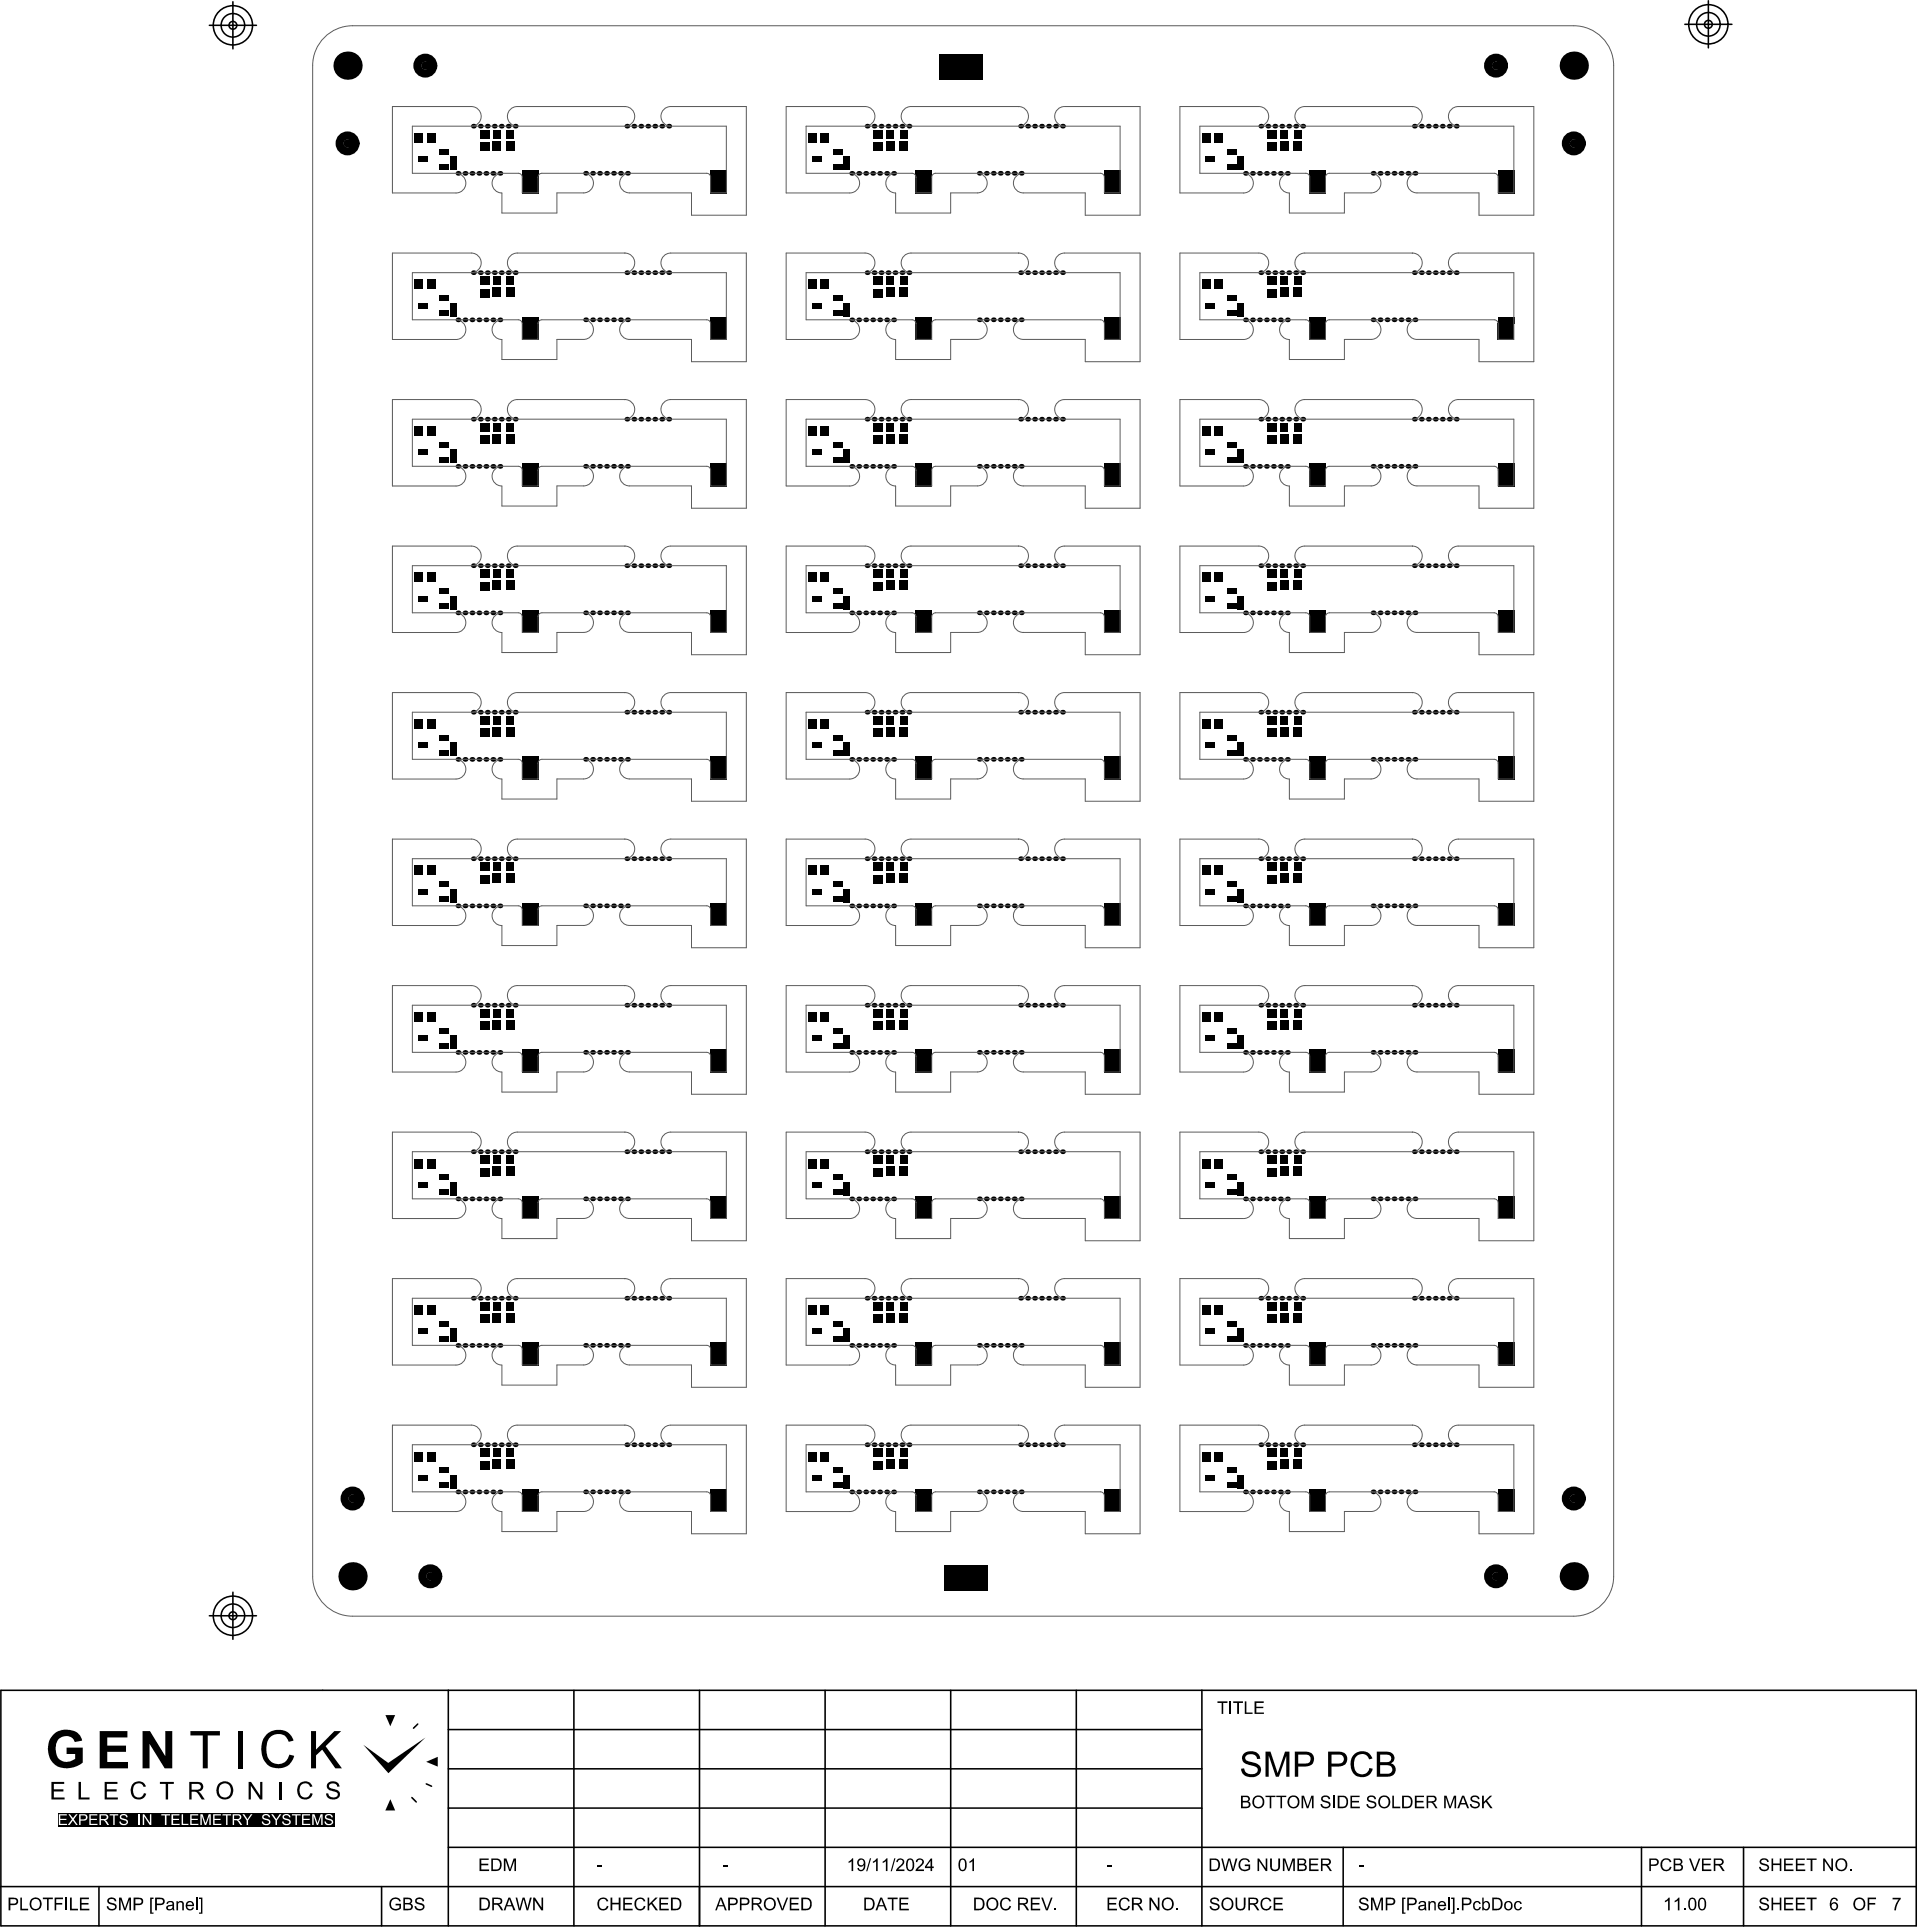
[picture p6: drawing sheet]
<svg xmlns="http://www.w3.org/2000/svg" width="407mm" height="409mm" viewBox="0 0 407 409" stroke-linecap="round" stroke-linejoin="round" font-family="sans-serif">
<path d="M76.9 369.4l5.3 3.9 7.9-5.4-7.9 7.6zM81.6 363.2h2l-1 2.3zM90.2 373l2.4-1v2.1zM82.6 381l1 2.3-2.1 .1z" fill="#000"/>
<g fill="none" stroke="#000" stroke-width=".33">
<path d="M44.3 5.4h10M49.3 .4v9.9M356.6 5.1h9.9M361.5 .2v9.9M49.3 337.1v10M.2 357.9h405.3v49.9h-405.3zM44.3 342.1h10M94.9 357.9v49.9M121.5 357.9v49.9M148 357.9v49.9M174.6 357.9v49.9M201.2 357.9v49.9"/>
<path d="M227.8 357.9v49.9M254.4 357.9v49.9M88.4 365l-.9 .9M90.2 377.7l1.1 .5M94.9 374.5h159.5M94.9 366.2h159.5M.2 399.5h405.3M20.9 399.5v8.3M80.8 399.5v8.3M87.2 380.6l.9 .9M94.9 391.2h310.6M94.9 382.8h159.5"/>
<path d="M284.3 391.2v16.6M347.4 391.2v16.6M369 391.2v16.6"/>
</g>
<g fill="#000">
<path d="M198.7 11.5h9.2v5.5h-9.2z" fill-rule="evenodd"/>
<path d="M199.8 331.4h9.1v5.4h-9.1z" fill-rule="evenodd"/>
<path d="M12.3 383.9h58.4v2.8h-58.4z" fill-rule="evenodd"/>
</g>
<g fill="#fff">
<path d="M12.4 384.1h1.7v.3h-1.4v.7h1.4v.3h-1.4v.8h1.5v.2h-1.8z"/>
<path d="M14.5 384.1h.3l.6 .9 .7-.9h.3l-.8 1.1 .9 1.2h-.4l-.7-.9-.7 .9h-.4l.9-1.2z"/>
<path d="M18.9 384.1h1.7v.3h-1.4v.7h1.3v.3h-1.3v.8h1.4v.2h-1.7z"/>
<path d="M23.2 384.1h1.8v.3h-.7v2h-.3v-2h-.8z"/>
<path d="M25.4 384.4l.3-.3h.8a.65 .65 0 0 1 .5 .7h-.3a.53 .53 0 0 0-.5-.4 .53 .53 0 0 0-.5 .5l.9 .3a.68 .68 0 0 1 .4 .9 .68 .68 0 0 1-.9 .4 .79 .79 0 0 1-.8-.8h.2l.2 .3 .4 .2h.4l.3-.3-.1-.4-1.3-.5z"/>
<path d="M29.4 384.1h.3v2.3h-.3z"/>
<path d="M30.2 384.1h.3l1.2 1.9v-1.9h.3v2.3h-.3l-1.2-1.8v1.8h-.3z"/>
<path d="M34.1 384.1h1.9v.3h-.8v2h-.3v-2h-.8z"/>
<path d="M36.3 384.1h1.7v.3h-1.4v.7h1.3v.3h-1.3v.8h1.4v.2h-1.7z"/>
<path d="M38.4 384.1h.3v2.1h1.2v.2h-1.5z"/>
<path d="M40.3 384.1h1.6v.3h-1.3v.7h1.3v.3h-1.3v.8h1.4v.2h-1.7z"/>
<path d="M42.4 384.1h.5l.6 2 .7-2h.4v2.3h-.3v-1.9l-.7 1.9h-.3l-.6-1.9v1.9h-.3z"/>
<path d="M45.1 384.1h1.7v.3h-1.4v.7h1.3v.3h-1.3v.8h1.4v.2h-1.7z"/>
<path d="M47.1 384.1h1.8v.3h-.8v2h-.2v-2h-.8z"/>
<path d="M51.3 384.1h.4l.7 1.1 .7-1.1h.3l-.9 1.4v.9h-.3v-.9z"/>
<path d="M55.8 384.2l.5-.1a.74 .74 0 0 1 .9 .7h-.3a.58 .58 0 0 0-.5-.4 .58 .58 0 0 0-.6 .3l.3 .3 .8 .2 .3 .5a.92 .92 0 0 1-.8 .8 .92 .92 0 0 1-1-.6v-.2h.3l.3 .4 .7 .1a.41 .41 0 0 0 .2-.5 .41 .41 0 0 0-.5-.3l-.6-.2-.3-.3a.57 .57 0 0 1 .3-.7z"/>
<path d="M57.4 384.1h.4l.7 1.1 .7-1.1h.3l-.9 1.4v.9h-.3v-.9z"/>
<path d="M60.1 384.2l.5-.1a.74 .74 0 0 1 .9 .7h-.3a.58 .58 0 0 0-.5-.4 .58 .58 0 0 0-.6 .3l.3 .3 .8 .2 .3 .5a.92 .92 0 0 1-.8 .8 .92 .92 0 0 1-1-.6v-.2h.3l.3 .4 .7 .1a.41 .41 0 0 0 .2-.5 .41 .41 0 0 0-.5-.3l-.6-.2-.3-.3a.57 .57 0 0 1 .3-.7z"/>
<path d="M61.8 384.1h1.8v.3h-.8v2h-.3v-2h-.7z"/>
<path d="M63.9 384.1h1.7v.3h-1.4v.7h1.3v.3h-1.3v.8h1.5v.2h-1.8z"/>
<path d="M66.1 384.1h.4l.7 2 .7-2h.4v2.3h-.3v-1.9l-.7 1.9h-.3l-.6-1.9v1.9h-.3z"/>
<path d="M68.9 384.3l.4-.2 .8 .1 .3 .5v.1h-.3a.53 .53 0 0 0-.5-.4 .53 .53 0 0 0-.5 .5l1 .3a.73 .73 0 0 1 .2 1.1 .73 .73 0 0 1-1 .1 .72 .72 0 0 1-.6-.7h.2l.1 .3 .3 .2h.6a.4 .4 0 0 0 .3-.5 .4 .4 0 0 0-.5-.3l-.9-.4-.1-.3z"/>
<path d="M17 384.4v.8h.7a.43 .43 0 0 0 .5-.4 .43 .43 0 0 0-.5-.4zM16.8 384.1h1.2l.4 .3 .1 .3-.3 .7-1.2 .1v.9h-.2z"/>
<path d="M21.4 384.4v.8h.7a.39 .39 0 0 0 .5-.4 .39 .39 0 0 0-.5-.4zM21.1 384.1h1a.63 .63 0 0 1 .8 .6 .63 .63 0 0 1-.7 .7l.4 .3 .5 .7h-.4l-.8-1h-.5v1h-.3z"/>
<path d="M49.5 384.4v.8l1.1-.1a.37 .37 0 0 0 .1-.5 .37 .37 0 0 0-.4-.2zM49.2 384.1h1.1a.64 .64 0 0 1 .8 .6 .64 .64 0 0 1-.7 .7l.9 1h-.4l-.9-1h-.5v1h-.3z"/>
</g>
<g fill="#000">
<path d="M110.4 36.1h3.6v1.4h-3.6zM150.3 36.1h3.5v1.4h-3.5zM193.7 36.1h3.6v1.4h-3.6zM233.6 36.1h3.6v1.4h-3.6zM277.1 36.1h3.5v1.4h-3.5zM316.9 36.1h3.6v1.4h-3.6zM110.4 67.1h3.6v1.4h-3.6zM150.3 67.1h3.5v1.4h-3.5zM193.7 67.1h3.6v1.4h-3.6zM233.6 67.1h3.6v1.4h-3.6zM277.1 67.1h3.5v1.4h-3.5zM316.9 67.1h3.6v1.4h-3.6z"/>
<path d="M110.4 98.2h3.6v1.3h-3.6zM150.3 98.2h3.5v1.3h-3.5zM193.7 98.2h3.6v1.3h-3.6zM233.6 98.2h3.6v1.3h-3.6zM277.1 98.2h3.5v1.3h-3.5zM316.9 98.2h3.6v1.3h-3.6zM110.4 129.2h3.6v1.3h-3.6zM150.3 129.2h3.5v1.3h-3.5zM193.7 129.2h3.6v1.3h-3.6zM233.6 129.2h3.6v1.3h-3.6zM277.1 129.2h3.5v1.3h-3.5zM316.9 129.2h3.6v1.3h-3.6z"/>
<path d="M110.4 160.2h3.6v1.4h-3.6zM150.3 160.2h3.5v1.4h-3.5zM193.7 160.2h3.6v1.4h-3.6zM233.6 160.2h3.6v1.4h-3.6zM277.1 160.2h3.5v1.4h-3.5zM316.9 160.2h3.6v1.4h-3.6zM110.4 191.2h3.6v1.4h-3.6zM150.3 191.2h3.5v1.4h-3.5zM193.7 191.2h3.6v1.4h-3.6zM233.6 191.2h3.6v1.4h-3.6zM277.1 191.2h3.5v1.4h-3.5zM316.9 191.2h3.6v1.4h-3.6z"/>
<path d="M110.4 222.2h3.6v1.4h-3.6zM150.3 222.2h3.5v1.4h-3.5zM193.7 222.2h3.6v1.4h-3.6zM233.6 222.2h3.6v1.4h-3.6zM277.1 222.2h3.5v1.4h-3.5zM316.9 222.2h3.6v1.4h-3.6zM110.4 253.3h3.6v1.3h-3.6zM150.3 253.3h3.5v1.3h-3.5zM193.7 253.3h3.6v1.3h-3.6zM233.6 253.3h3.6v1.3h-3.6zM277.1 253.3h3.5v1.3h-3.5zM316.9 253.3h3.6v1.3h-3.6z"/>
<path d="M110.4 284.3h3.6v1.4h-3.6zM150.3 284.3h3.5v1.4h-3.5zM193.7 284.3h3.6v1.4h-3.6zM233.6 284.3h3.6v1.4h-3.6zM277.1 284.3h3.5v1.4h-3.5zM316.9 284.3h3.6v1.4h-3.6zM110.4 315.3h3.6v1.4h-3.6zM150.3 315.3h3.5v1.4h-3.5zM193.7 315.3h3.6v1.4h-3.6zM233.6 315.3h3.6v1.4h-3.6zM277.1 315.3h3.5v1.4h-3.5zM316.9 315.3h3.6v1.4h-3.6z"/>
<path d="M10.9 377.3h2.7v.4h-2.2v1.2h2v.4h-2v1.3h2.3v.4h-2.8zM11.4 367.2l.1-.1a4.2 4.2 0 0 1 5-.1l.5 .7 .4 .9-1.6 .3a2.04 2.04 0 0 0-1.9-1.3 2.04 2.04 0 0 0-1.9 1.3 3.6 3.6 0 0 0 .7 3.8 2.74 2.74 0 0 0 3.2-.3v-1h-1.8v-1.4h3.4l-.1 3.3a4.8 4.8 0 0 1-6.2 0 4.7 4.7 0 0 1 .2-6.1zM22.2 377.3h2.7v.4h-2.3v1.2h2.1v.4h-2.1v1.3h2.3v.4h-2.7zM21.1 366.5h5.9v1.4h-4.3v1.7h4v1.3h-4v2.2h4.4v1.3h-6zM28.4 377.5l.3-.2a1.56 1.56 0 0 1 2.2 1l-.5 .1a1.18 1.18 0 0 0-1.5-.7 1.18 1.18 0 0 0-.8 1.4v.1a1.19 1.19 0 0 0 1 1.4 1.19 1.19 0 0 0 1.4-.9l.4 .1v.1a1.69 1.69 0 0 1-2.1 1 1.69 1.69 0 0 1-1.1-2l.2-.9zM30.2 366.5h1.5l3.3 5.4v-5.4h1.5v7.9h-1.6l-3.3-5.2v5.2h-1.4zM33.8 377.3h3v.4h-1.2v3.3h-.5v-3.3h-1.3zM40.3 366.5h6.2v1h-2.5v6.9h-1.1v-6.9h-2.6zM50.4 366.5h1.1v7.9h-1.1zM56.5 367.2a3.4 3.4 0 0 1 5.6 1.4l-1 .2a2.35 2.35 0 0 0-2.1-1.7 2.35 2.35 0 0 0-2.3 1.4l-.1 .4a4.3 4.3 0 0 0 .6 3.9 2.37 2.37 0 0 0 2.4 .6 2.37 2.37 0 0 0 1.6-1.9l1 .3v.1a3.5 3.5 0 0 1-3.2 2.5 3.5 3.5 0 0 1-3.4-2.4 4.8 4.8 0 0 1 .9-4.8zM63.6 377.5l.3-.2a1.56 1.56 0 0 1 2.2 1l-.5 .1a1.18 1.18 0 0 0-1.5-.7 1.18 1.18 0 0 0-.7 1.4v.1a1.19 1.19 0 0 0 .9 1.4 1.19 1.19 0 0 0 1.4-.9l.5 .1-.1 .1a1.69 1.69 0 0 1-2.1 1 1.69 1.69 0 0 1-1.1-2l.2-.9zM65.8 366.5h1.1v4l3.9-4h1.4l-3.3 3.2 3.5 4.7h-1.4l-2.8-3.9-1.3 1.2v2.7h-1.1z"/>
<path d="M69.5 377.5l.4-.2a1.41 1.41 0 0 1 2 1h-.5a.93 .93 0 0 0-.8-.7 .93 .93 0 0 0-1 .6l.2 .4 1.5 .4a1.07 1.07 0 0 1 .6 1.3 1.07 1.07 0 0 1-1.3 .7 1.4 1.4 0 0 1-1.6-1.2h.5a1.09 1.09 0 0 0 .9 .8 1.09 1.09 0 0 0 1.1-.6l-.1-.4-.3-.1-1.1-.4a.92 .92 0 0 1-.8-.6 .92 .92 0 0 1 .3-1zM257.7 360.2h2.1v.4h-.9v2.3h-.4v-2.3h-.8zM261 360.2h2.1v.4h-.9v2.3h-.4v-2.3h-.8zM263.4 360.2h.4v2.4h1.3v.3h-1.7zM263.2 371.3a2.22 2.22 0 0 1 3.4 .6l.1 .5h-.7a1.38 1.38 0 0 0-1.1-1 1.38 1.38 0 0 0-1.4 .7 1.11 1.11 0 0 0 1.3 1l.3 .1a1.58 1.58 0 0 1 1.5 .7 1.58 1.58 0 0 1 0 1.7 2.51 2.51 0 0 1-3.8-.3l-.2-.8 .7-.1a1.57 1.57 0 0 0 1.3 1.3 1.57 1.57 0 0 0 1.6-.8 1.09 1.09 0 0 0-1.2-1.1l-.6-.1a1.49 1.49 0 0 1-1.5-1.9zM265.5 360.2h1.9v.4h-1.5v.8h1.5v.3h-1.5v.9h1.6v.3h-2zM267.8 370.9h1.1l1.5 4.5 1.6-4.5h.9v5.3h-.7v-4.4l-1.6 4.4h-.6l-1.5-4.5v4.5h-.7zM286.6 371.4a2.36 2.36 0 0 1 3.8 1l-.7 .1a1.64 1.64 0 0 0-1.9-1.1 1.64 1.64 0 0 0-1.2 1.9v.3a1.66 1.66 0 0 0 1.2 2 1.66 1.66 0 0 0 2-1.3l.7 .3a2.36 2.36 0 0 1-2.1 1.7 2.36 2.36 0 0 1-2.4-1.5v-.1a3.3 3.3 0 0 1 .6-3.3zM16.6 377.3h.5v3.3h1.8v.4h-2.3zM52.6 377.3h.5l2 2.9v-2.9h.4v3.7h-.5l-1.9-2.9v2.9h-.5zM59.1 377.3h.5v3.7h-.5zM101.5 393.5h1.9v.3h-1.5v.8h1.4v.4h-1.4v.8h1.6v.4h-2z"/>
<path d="M106.6 393.5h.6l.7 2.3 .8-2.3h.5v2.7h-.3v-2.3l-.8 2.3h-.3l-.8-2.3v2.3h-.4zM126.4 395h1v.4h-1zM153 395h1v.4h-1zM179.6 394.1l.7-.6h.3v2.7h-.4v-2.1l-.6 .4zM184.1 393.5h.3l-.8 2.7h-.3zM184.7 394.2l.8-.7h.2v2.7h-.3v-2.1l-.7 .4zM186.8 394.2l.8-.7h.2v2.7h-.3v-2.1l-.7 .4zM189.3 393.5h.2l-.8 2.7h-.2zM190 393.6l.6-.1 .6 .3 .2 .4-.1 .5-1.2 1.1h1.3v.4h-1.8l.3-.7 .9-.8a.53 .53 0 0 0 0-.9 .53 .53 0 0 0-.8 .5h-.3zM194.1 393.6l.7-.1a.82 .82 0 0 1 .7 .8 .82 .82 0 0 1-.6 .8l-.7 .7h1.3v.4h-1.7l.3-.7 .8-.8a.53 .53 0 0 0 0-.9 .53 .53 0 0 0-.8 .5h-.3zM205.2 394.2l.7-.7h.2v2.7h-.3v-2.1l-.6 .4zM234.4 395h1v.4h-1z"/>
<path d="M258.5 393.5h.3l.5 2.3 .6-2.3h.5l.5 2.3 .6-2.3h.4l-.8 2.7h-.3l-.7-2.4-.6 2.4h-.4zM262.7 393.6l.4-.1a1.16 1.16 0 0 1 1.4 .7l-.3 .1-.4-.5h-.7l-.6 .5v.6a1.04 1.04 0 0 0 .6 .9 1.04 1.04 0 0 0 1.1-.2v-.5h-.8v-.3h1.2v1l-.6 .3-.7 .1a1.43 1.43 0 0 1-1.2-1.1 1.43 1.43 0 0 1 .6-1.5zM266.1 393.5h.4l1.4 2.1v-2.1h.3v2.7h-.3l-1.4-2.1v2.1h-.4zM267.8 380.2h2.1v.3h-.9v2.4h-.3v-2.4h-.9zM268.8 393.5h.4v1.6a.69 .69 0 0 0 .7 .8 .69 .69 0 0 0 .6-.9v-1.5h.4v1.7a1.06 1.06 0 0 1-1.1 1 1.06 1.06 0 0 1-1-1.2zM270.1 380.2h2.1v.3h-.9v2.4h-.3v-2.4h-.9zM271.5 393.5h.5l.8 2.3 .7-2.3h.5v2.7h-.3v-2.3l-.8 2.3h-.3l-.8-2.3v2.3h-.3zM275.5 380.2h.5l.7 2.3 .8-2.3h.5v2.7h-.3v-2.3l-.8 2.3h-.3l-.8-2.3v2.3h-.3zM277.1 393.5h1.9v.3h-1.6v.8h1.5v.4h-1.5v.8h1.6v.4h-1.9zM279.8 380.4l.5-.2a.92 .92 0 0 1 1.2 .7l-.3 .1a.62 .62 0 0 0-.7-.5 .62 .62 0 0 0-.6 .5l.2 .2 .9 .2a.77 .77 0 0 1 .5 1 .77 .77 0 0 1-.9 .5h-.2a.94 .94 0 0 1-.9-.9h.3l.1 .4 .3 .1h.8a.43 .43 0 0 0 .2-.5 .43 .43 0 0 0-.5-.3l-.8-.3a.67 .67 0 0 1-.1-1zM285.8 380.2h1.9v.3h-1.6v.8h1.5v.4h-1.5v.8h1.7v.4h-2zM287.6 395h1v.4h-1z"/>
<path d="M289.5 380.4l.5-.2a.98 .98 0 0 1 1.2 .7l-.3 .1a.65 .65 0 0 0-.6-.5 .65 .65 0 0 0-.7 .5l.3 .2 .9 .2a.81 .81 0 0 1 .4 1.1 .81 .81 0 0 1-1 .4h-.1a1.01 1.01 0 0 1-.9-.9h.3l.1 .2a.73 .73 0 0 0 .7 .4 .73 .73 0 0 0 .6-.6l-.3-.3-1-.2-.3-.3v-.5zM294.7 380.2h.3v2.3h1.3v.4h-1.6zM299.4 380.2h2v.3h-1.6v.8h1.4v.4h-1.4v.8h1.6v.4h-2zM305.6 380.2h.5l.8 2.3 .8-2.3h.5v2.7h-.4v-2.3l-.8 2.3h-.3l-.7-2.3v2.3h-.4zM311.4 380.4l.5-.2a.92 .92 0 0 1 1.2 .7l-.3 .1a.62 .62 0 0 0-.7-.5 .62 .62 0 0 0-.6 .5l.2 .2 .9 .2a.77 .77 0 0 1 .5 1 .77 .77 0 0 1-.9 .5h-.2a.94 .94 0 0 1-.9-.9h.3l.1 .4 .3 .1h.8a.43 .43 0 0 0 .2-.5 .43 .43 0 0 0-.5-.3l-.8-.3a.67 .67 0 0 1-.1-1zM313.6 380.2h.4v1.3l1.3-1.3h.5l-1.1 1.1 1.2 1.6h-.5l-1-1.4-.4 .4v1h-.4zM351.7 393.9a1.17 1.17 0 0 1 2 .3l-.3 .1a.85 .85 0 0 0-1.2-.5 .85 .85 0 0 0-.4 1.2 .81 .81 0 0 0 .7 .9 .81 .81 0 0 0 .9-.6h.4l-.4 .7-.9 .2a1.44 1.44 0 0 1-.8-2.3zM357.4 393.5h.4l.8 2.4 .9-2.4h.3l-1 2.7h-.3zM360.2 393.5h1.9v.3h-1.6v.8h1.5v.4h-1.5v.8h1.7v.4h-2zM372.5 393.8l.7-.3a.93 .93 0 0 1 1.1 .7l-.3 .1a.62 .62 0 0 0-.6-.5 .62 .62 0 0 0-.6 .5l1.1 .5a.77 .77 0 0 1 .4 .9 .77 .77 0 0 1-.9 .5 1 1 0 0 1-1.1-.9h.3l.1 .3 .3 .2h.7a.44 .44 0 0 0 .3-.5 .44 .44 0 0 0-.6-.3l-.9-.5-.1-.4zM374.9 393.5h.4v1.1h1.3v-1.1h.4v2.7h-.4v-1.3h-1.3v1.3h-.4zM377.6 393.5h1.9v.3h-1.6v.8h1.5v.4h-1.5v.8h1.7v.4h-2z"/>
<path d="M380.1 393.5h1.9v.3h-1.6v.8h1.5v.4h-1.5v.8h1.6v.4h-1.9zM382.3 393.5h2.1v.3h-.8v2.4h-.4v-2.4h-.9zM385.8 393.5h.4l1.4 2.1v-2.1h.3v2.7h-.3l-1.4-2.1v2.1h-.4zM391.5 395.8h.3v.4h-.3zM4.3 401.8h.3v2.4h1.3v.3h-1.6zM9.1 401.8h2.1v.3h-.9v2.4h-.3v-2.4h-.9zM11.6 401.8h1.7v.3h-1.4v.8h1.3v.4h-1.3v1.2h-.3zM14.8 401.8h.4v2.4h1.3v.3h-1.7zM16.9 401.8h1.9v.3h-1.5v.8h1.4v.4h-1.4v.9h1.6v.3h-2zM23 401.9l.3-.1a1.01 1.01 0 0 1 1.3 .8h-.3a.65 .65 0 0 0-.6-.5 .65 .65 0 0 0-.7 .5l.3 .2 1 .3a.8 .8 0 0 1 .3 1.1 .8 .8 0 0 1-1.1 .3h-.1a.94 .94 0 0 1-.8-.9h.3l.3 .5 .6 .1a.48 .48 0 0 0 .5-.5 .48 .48 0 0 0-.6-.4l-.7-.2-.3-.4a.66 .66 0 0 1 .3-.8zM25.2 401.8h.5l.8 2.3 .8-2.3h.4v2.7h-.3v-2.2l-.8 2.2h-.3l-.8-2.3v2.3h-.3zM31.8 401.8h.7v.3h-.4v2.9h.4v.2h-.7z"/>
<path d="M37.3 402.6h.3v.2l.4-.3h.4l.4 .3 .1 1.7h-.3v-1.2a.46 .46 0 0 0-.6-.5 .46 .46 0 0 0-.3 .6v1.1h-.4zM42.1 401.8h.7v3.4h-.7v-.2h.4v-2.9h-.4zM83 402l.5-.2a1.14 1.14 0 0 1 1.3 .8h-.3l-.1-.3-.4-.2h-.7l-.4 .5-.2 .6a1.06 1.06 0 0 0 .7 .9 1.06 1.06 0 0 0 1.1-.2v-.5h-.8v-.3h1.2v1l-.6 .4h-.8a1.41 1.41 0 0 1-1.1-1.1 1.41 1.41 0 0 1 .6-1.4zM88 402l.5-.2a.95 .95 0 0 1 1.3 .8h-.4a.62 .62 0 0 0-.6-.5 .62 .62 0 0 0-.6 .5l.2 .2 1 .3a.82 .82 0 0 1 .3 1.1 .82 .82 0 0 1-1.1 .3 .87 .87 0 0 1-.9-.9l.4 .1a.73 .73 0 0 0 .7 .5 .73 .73 0 0 0 .7-.5l-.2-.3-1.1-.3-.3-.3zM109.1 401.8h.4l.5 2.3 .6-2.3h.4l.6 2.3 .6-2.3h.3l-.7 2.7h-.4l-.6-2.4-.6 2.4h-.4zM112.8 401.8h.4l1.4 2.1v-2.1h.3v2.7h-.3l-1.4-2.1v2.1h-.4zM126.8 402.1l.4-.3h.9l.3 .2 .3 .6h-.3a.83 .83 0 0 0-1.1-.5 .83 .83 0 0 0-.5 1.1 .82 .82 0 0 0 .7 1 .82 .82 0 0 0 .9-.7l.4 .2-.3 .5-.3 .2-.6 .1a1.47 1.47 0 0 1-.8-2.4zM129.2 401.8h.4v1.1h1.3v-1.1h.4v2.7h-.4v-1.3h-1.3v1.3h-.4zM131.9 401.8h1.9v.3h-1.6v.8h1.5v.4h-1.5v.9h1.7v.3h-2zM134.6 402.1l.5-.3h.9l.3 .2 .3 .6h-.4a.84 .84 0 0 0-1.1-.5 .84 .84 0 0 0-.5 1.2 .81 .81 0 0 0 .7 .9 .81 .81 0 0 0 1-.7l.3 .2-.2 .5-.4 .2-.6 .1a1.47 1.47 0 0 1-.8-2.4zM137.1 401.8h.3v1.3l1.3-1.3h.5l-1.1 1.1 1.1 1.6h-.4l-1-1.4-.4 .5v.9h-.3zM139.5 401.8h1.9v.3h-1.5v.8h1.5v.4h-1.5v.9h1.6v.3h-2z"/>
<path d="M164.4 401.8h.3l.9 2.4 .9-2.4h.3l-1.1 2.7h-.3zM167.1 401.8h1.9v.3h-1.5v.8h1.5v.4h-1.5v.9h1.6v.3h-2zM187.9 401.8h2.1v.3h-.9v2.4h-.4v-2.4h-.8zM190.3 401.8h1.9v.3h-1.5v.8h1.5v.4h-1.5v.9h1.6v.3h-2zM212 402.1l.4-.3h.9l.6 .8h-.3a.76 .76 0 0 0-1.2-.4l-.4 .5v.4a.84 .84 0 0 0 .6 1.1 .84 .84 0 0 0 1-.7l.4 .2-.3 .5-.4 .3h-.6a1.46 1.46 0 0 1-.7-2.4zM218.2 401.8h1.9v.3h-1.6v.8h1.5v.4h-1.5v.9h1.6v.3h-1.9zM220.3 401.8h.4l.8 2.4 .9-2.4h.4l-1.1 2.7h-.3zM223.1 404.1h.4v.4h-.4zM234.4 401.8h1.9v.3h-1.6v.8h1.5v.4h-1.5v.9h1.7v.3h-2zM237.1 402.1l.5-.3h.9l.6 .8h-.4a.76 .76 0 0 0-1-.5l-.5 .5-.1 .5a.84 .84 0 0 0 .7 1.1 .84 .84 0 0 0 1-.7l.3 .2-.2 .5-.6 .3h-.4a1.46 1.46 0 0 1-.8-2.4zM243.3 401.8h.3l1.4 2.1v-2.1h.4v2.7h-.4l-1.4-2.1v2.1h-.3zM248.9 404.1h.4v.4h-.4z"/>
<path d="M256.4 401.9l.7-.1a.86 .86 0 0 1 .9 .8h-.3a.66 .66 0 0 0-.6-.5 .66 .66 0 0 0-.7 .5l.3 .2 .9 .3a.77 .77 0 0 1 .5 .9 .77 .77 0 0 1-1 .5 1 1 0 0 1-1.1-.9h.3l.1 .2a.75 .75 0 0 0 .7 .4 .75 .75 0 0 0 .7-.5l-.2-.3-1.1-.3-.3-.2-.1-.5zM261.5 401.8h.3l.1 1.7a.68 .68 0 0 0 .7 .7 .68 .68 0 0 0 .6-.8v-1.6h.4v1.8a1.04 1.04 0 0 1-1.2 .9 1.04 1.04 0 0 1-.9-1.1zM267.1 402.1l.6-.3h.8l.5 .7-.3 .1a.78 .78 0 0 0-.8-.6 .78 .78 0 0 0-.7 .7l-.1 .4a.85 .85 0 0 0 .6 1.1 .85 .85 0 0 0 1-.7l.4 .2-.3 .5-.4 .3h-.6a1.43 1.43 0 0 1-.8-2.2zM269.5 401.8h1.9v.3h-1.5v.8h1.5v.4h-1.5v.9h1.6v.3h-2zM287.9 401.9l.8-.1a.86 .86 0 0 1 .9 .8h-.3a.63 .63 0 0 0-.6-.5 .63 .63 0 0 0-.7 .5l.2 .2 .9 .3a.77 .77 0 0 1 .6 .9 .77 .77 0 0 1-1 .5h-.1a1.01 1.01 0 0 1-1-.9h.3v.2a.74 .74 0 0 0 .8 .4 .74 .74 0 0 0 .6-.5l-.3-.3-1-.3-.3-.2v-.5zM290.1 401.8h.6l.7 2.3 .8-2.3h.5v2.7h-.4v-2.2l-.7 2.2h-.4l-.7-2.3v2.3h-.4zM296.7 401.8h.7v.3h-.3v2.9h.3v.2h-.7zM302.3 402.6h.3l.1 .2a.65 .65 0 0 1 .8-.3 .65 .65 0 0 1 .4 .8v1.2h-.3v-1.4l-.2-.2-.3-.1a.52 .52 0 0 0-.5 .6v1.1h-.3zM307.1 401.8h.7v3.4h-.7v-.2h.4v-2.9h-.4zM308.4 404.1h.4v.4h-.4zM312 402.8l.2-.2a.85 .85 0 0 1 1.2 .5h-.4a.54 .54 0 0 0-.7-.2 .54 .54 0 0 0-.2 .8 .51 .51 0 0 0 .4 .5 .51 .51 0 0 0 .6-.4h.3a.86 .86 0 0 1-1.1 .7 .86 .86 0 0 1-.6-1.1zM320.7 402.7a.82 .82 0 0 1 1.3 .4h-.3a.53 .53 0 0 0-.7-.3 .53 .53 0 0 0-.3 .8 .52 .52 0 0 0 .4 .6 .52 .52 0 0 0 .6-.4l.4 .1a.89 .89 0 0 1-1.2 .6 .89 .89 0 0 1-.5-1.3z"/>
<path d="M352.4 402.4l.7-.6h.3v2.7h-.4v-2.1l-.7 .4zM354.4 402.4l.8-.6h.2v2.7h-.3v-2.1l-.7 .4zM356.4 404.1h.4v.4h-.4zM372.7 401.9l.7-.1a.87 .87 0 0 1 .9 .8h-.3a.66 .66 0 0 0-.6-.5 .66 .66 0 0 0-.7 .5l.1 .2 1.1 .3a.78 .78 0 0 1 .4 .9 .78 .78 0 0 1-.9 .5 1 1 0 0 1-1.1-.9h.3l.1 .3 .3 .3 .9-.1a.39 .39 0 0 0 .1-.5 .39 .39 0 0 0-.4-.2l-.9-.3-.2-.3a.62 .62 0 0 1 .2-.9zM374.9 401.8h.4v1.1h1.3v-1.1h.4v2.7h-.4v-1.3h-1.3v1.3h-.4zM377.6 401.8h1.9v.3h-1.6v.8h1.5v.4h-1.5v.9h1.7v.3h-2zM380.1 401.8h1.9v.3h-1.6v.8h1.5v.4h-1.5v.9h1.6v.3h-1.9zM382.3 401.8h2.1v.3h-.8v2.4h-.4v-2.4h-.9zM395.3 401.8h1.7v.3h-1.4v.8h1.3v.4h-1.3v1.2h-.3zM400.5 401.8h1.8v.3l-.8 1.2-.3 1.2h-.3v-.6l.5-1.1 .4-.6h-1.3z"/>
<path d="M40.6 377.7v1.3h1a.64 .64 0 0 0 .9-.6 .64 .64 0 0 0-.8-.7zM40 377.3h1.8a1.03 1.03 0 0 1 1.2 .9 1.03 1.03 0 0 1-1 1.1l.5 .5 .8 1.2h-.6l-.9-1.3-.4-.3h-.8v1.6h-.6z"/>
<path d="M46.6 378l-.2 .5-.1 .8a1.29 1.29 0 0 0 1.5 1.3 1.29 1.29 0 0 0 1.1-1.6 1.3 1.3 0 0 0-.8-1.3 1.3 1.3 0 0 0-1.5 .3zM46.3 377.6l.2-.1a1.9 1.9 0 0 1 2.5 .4 1.9 1.9 0 0 1-.1 2.6 1.83 1.83 0 0 1-2.4 .2 1.83 1.83 0 0 1-.6-2.3z"/>
<path d="M274.7 371.5v1.9h1.5a.97 .97 0 0 0 1.2-.9 .97 .97 0 0 0-1.1-1zM274 370.9h2.6a1.57 1.57 0 0 1 1.5 1.7 1.57 1.57 0 0 1-1.8 1.5h-1.6v2.1h-.7z"/>
<path d="M281.8 371.5v1.9h1.4a.97 .97 0 0 0 1.2-.9 .97 .97 0 0 0-1.1-1zM281.1 370.9h2.5a1.57 1.57 0 0 1 1.5 1.7 1.57 1.57 0 0 1-1.8 1.5h-1.5v2.1h-.7z"/>
<path d="M292.1 371.5v1.6h1.3a.84 .84 0 0 0 1-.8 .84 .84 0 0 0-1.1-.8zM292.1 373.8v1.8h1.6a.93 .93 0 0 0 .9-1.1 .93 .93 0 0 0-1.1-.7zM291.4 370.9h2a1.34 1.34 0 0 1 1.6 .8 1.34 1.34 0 0 1-.6 1.7 1.47 1.47 0 0 1 .9 1.8 1.47 1.47 0 0 1-1.7 1h-2.2z"/>
<path d="M104.3 393.8v2h.7a1.07 1.07 0 0 0 .7-1.6l-.4-.3zM104 393.5h1.1a1.37 1.37 0 0 1 1.1 1 1.37 1.37 0 0 1-.5 1.5l-.3 .1-1.4 .1z"/>
<path d="M181.7 394.3a.57 .57 0 0 0 1.1 0 .57 .57 0 0 0-1.1 0zM181.8 393.6a1.05 1.05 0 0 1 1.1 .3 1.05 1.05 0 0 1 .2 1.1v.1a.88 .88 0 0 1-.6 1.1 .88 .88 0 0 1-1.1-.7h.4a.55 .55 0 0 0 .7 .4 .55 .55 0 0 0 .3-.8v-.1a.85 .85 0 0 1-1.3-.1 .85 .85 0 0 1 .3-1.3z"/>
<path d="M192.2 393.9l-.1 .6v.9a.52 .52 0 0 0 .6 .5 .52 .52 0 0 0 .4-.6v-.6a.62 .62 0 0 0-.1-.7 .62 .62 0 0 0-.7-.1zM192.2 393.6a1.02 1.02 0 0 1 1.1 .3 1.02 1.02 0 0 1 .2 1.1l-.1 .5a.82 .82 0 0 1-1 .7 .82 .82 0 0 1-.6-.9v-1.2z"/>
<path d="M196.9 394l-.8 1.2h.8zM197 393.5h.3v1.7h.3v.3h-.3v.7h-.4v-.7h-1.2v-.3z"/>
<path d="M203.3 393.9l-.1 .6v.9a.52 .52 0 0 0 .6 .5 .52 .52 0 0 0 .4-.6v-.6a.62 .62 0 0 0-.1-.7 .62 .62 0 0 0-.7-.1zM203.3 393.6l.3-.1a1.13 1.13 0 0 1 1 1.6 .86 .86 0 0 1-.5 1 .86 .86 0 0 1-1.1-.3l-.2-1.2 .1-.5z"/>
<path d="M256.3 393.8v2l1.2-.1 .3-.5v-.5a.8 .8 0 0 0-.8-.9zM256 393.5h1.3l.6 .4 .2 .3 .1 .8-.1 .5-.4 .5-1.7 .2z"/>
<path d="M263 380.5v.8h.7a.42 .42 0 0 0 .5-.4 .42 .42 0 0 0-.6-.4zM263 381.7v.8h.8a.46 .46 0 0 0 .5-.5 .46 .46 0 0 0-.6-.3zM262.6 380.2l1.6 .1 .3 .5-.1 .5-.2 .1a.77 .77 0 0 1 .4 1 .77 .77 0 0 1-1 .5h-1z"/>
<path d="M265.6 380.7l-.2 .9 .3 .8 .5 .2 .5-.1 .3-.2 .2-.6a.95 .95 0 0 0-.4-1.1 .95 .95 0 0 0-1.2 .1zM265.4 380.5l.4-.2 .5-.1a1.33 1.33 0 0 1 1.1 2.1 1.33 1.33 0 0 1-2.3-.4v-.8z"/>
<path d="M273.1 380.7l-.3 .6v.6l.5 .6 .5 .1 .6-.2 .3-.7-.1-.3a.91 .91 0 0 0-.6-.9 .91 .91 0 0 0-.9 .2zM272.4 381.5a1.35 1.35 0 0 1 2.7 0 1.35 1.35 0 0 1-2.7 0z"/>
<path d="M274.9 393.8v.8h.7a.41 .41 0 0 0 .5-.4 .41 .41 0 0 0-.6-.4zM274.9 395v.8h.8a.46 .46 0 0 0 .5-.4 .46 .46 0 0 0-.6-.4zM274.6 393.5h1a.66 .66 0 0 1 .8 .4 .66 .66 0 0 1-.3 .8 .76 .76 0 0 1 .4 1 .76 .76 0 0 1-.9 .5h-1z"/>
<path d="M279.9 393.8v.9h.8a.44 .44 0 0 0 .6-.5 .44 .44 0 0 0-.6-.4zM279.6 393.5h1.2a.73 .73 0 0 1 .9 .7 .73 .73 0 0 1-.8 .8l.3 .2 .7 1h-.5l-.5-.9-.4-.3h-.6v1.2h-.3z"/>
<path d="M283.5 380.5v2h.7a1.1 1.1 0 0 0 .3-1.9zM283.1 380.2l1.4 .1a1.46 1.46 0 0 1 .3 2.4l-.6 .2h-1.1z"/>
<path d="M292.3 380.7l-.2 .4v.9l.6 .6 .6-.1 .3-.2 .3-.5-.1-.7a.9 .9 0 0 0-1.5-.4zM291.6 381.5a1.35 1.35 0 0 1 2.7 0 1.35 1.35 0 0 1-2.7 0z"/>
<path d="M297.1 380.5v2h.8a1.12 1.12 0 0 0 .3-1.9zM296.7 380.2h1.2a1.35 1.35 0 0 1 1.1 1.3 1.35 1.35 0 0 1-1 1.3l-1.3 .1z"/>
<path d="M302.3 380.5v.9h.8a.46 .46 0 0 0 .5-.4 .46 .46 0 0 0-.5-.5zM301.9 380.2h1.2a.73 .73 0 0 1 .9 .6 .73 .73 0 0 1-.7 .9l.3 .2 .6 1h-.4l-.5-.9-.5-.3h-.5v1.2h-.4z"/>
<path d="M309.6 380.5l-.4 1.3h.9zM309.4 380.2h.4l1.1 2.7h-.4l-.3-.8h-1.1l-.3 .8h-.4z"/>
<path d="M349.4 393.8v1h.7a.49 .49 0 0 0 .6-.5 .49 .49 0 0 0-.6-.5zM349 393.5l1.6 .1 .4 .3 .1 .3-.3 .7-.4 .2h-1v1.1h-.4z"/>
<path d="M354.5 393.8v.8h.9l.3-.3a.45 .45 0 0 0-.5-.5zM354.5 395v.8h1a.46 .46 0 0 0 .3-.5 .46 .46 0 0 0-.5-.3zM354.2 393.5h1a.66 .66 0 0 1 .8 .4 .66 .66 0 0 1-.3 .8 .75 .75 0 0 1 .4 1 .75 .75 0 0 1-.9 .5h-1z"/>
<path d="M363 393.8v.9h.9a.44 .44 0 0 0 .5-.5 .44 .44 0 0 0-.5-.4zM362.7 393.5h1.2a.73 .73 0 0 1 .9 .7 .73 .73 0 0 1-.8 .8l.4 .2 .6 1h-.4l-.7-1-.3-.2h-.6v1.2h-.3z"/>
<path d="M389 394l-.2 1 .2 .6 .3 .2 .4 .1 .7-.3 .2-.9a.9 .9 0 0 0-.6-.9 .9 .9 0 0 0-1 .2zM388.8 393.8l.3-.2 .7-.1a1.33 1.33 0 0 1 1 2 1.33 1.33 0 0 1-2.3-.1l-.1-.7z"/>
<path d="M2.2 402.1v1h.7a.47 .47 0 0 0 .6-.5 .47 .47 0 0 0-.5-.5zM1.8 401.8h1.5l.4 .2 .1 .4v.4l-.2 .4-1.4 .2v1.1h-.4z"/>
<path d="M6.9 402.3l-.2 .4v.7a.92 .92 0 0 0 1.1 .8 .92 .92 0 0 0 .6-1.2 .92 .92 0 0 0-.5-.8 .92 .92 0 0 0-1 .1zM6.8 402a1.34 1.34 0 0 1 2 .9 1.34 1.34 0 0 1-1.5 1.6 1.45 1.45 0 0 1-.5-2.5z"/>
<path d="M28.7 402.1v1h.7a.47 .47 0 0 0 .6-.5 .47 .47 0 0 0-.6-.5zM28.3 401.8h1.4l.3 .2 .3 .3v.5l-.3 .4-.5 .2h-.8v1.1h-.4z"/>
<path d="M33.2 402.1v1h.7a.48 .48 0 0 0 .6-.4 .48 .48 0 0 0-.5-.6zM32.8 401.8h1.5l.4 .2 .2 .4-.1 .5-.3 .4-1.3 .1v1.1h-.4z"/>
<path d="M35.6 403.7a.47 .47 0 0 0 .4 .6 .47 .47 0 0 0 .5-.5v-.3zM35.4 402.7l.8-.2a.59 .59 0 0 1 .6 .7l.1 1.3h-.3l-.1-.3-.7 .3a.64 .64 0 0 1-.7-.6l.3-.4 .7-.2a.3 .3 0 0 0 .4-.3 .3 .3 0 0 0-.5-.2l-.3 .1-.2 .2h-.3z"/>
<path d="M39.8 402.9l-.1 .4h1a.55 .55 0 0 0-.3-.5 .55 .55 0 0 0-.6 .1zM39.6 402.7l.8-.2 .4 .3 .3 .4v.4h-1.5a.57 .57 0 0 0 .5 .6 .57 .57 0 0 0 .6-.3h.4a.97 .97 0 0 1-1.4 .4 .97 .97 0 0 1-.2-1.4z"/>
<path d="M85.7 402.1v.8h.7a.42 .42 0 0 0 .5-.4 .42 .42 0 0 0-.6-.4zM85.7 403.2v1h.8a.47 .47 0 0 0 .5-.5 .47 .47 0 0 0-.6-.5zM85.4 401.8h1a.66 .66 0 0 1 .8 .5 .66 .66 0 0 1-.3 .8 .76 .76 0 0 1 .4 .9 .76 .76 0 0 1-.9 .5h-1z"/>
<path d="M101.9 402.1v2.1h.8l.4-.2 .2-.4v-.7a.79 .79 0 0 0-.8-.8zM101.5 401.8h1.4l.6 .4 .2 1-.1 .6-.4 .5-1.7 .2z"/>
<path d="M104.5 402.1v.9h.9a.46 .46 0 0 0 .6-.5 .46 .46 0 0 0-.6-.4zM104.2 401.8h1.2a.72 .72 0 0 1 .9 .7 .72 .72 0 0 1-.7 .8l.5 .4 .4 .8h-.4l-.9-1.2h-.7v1.2h-.3z"/>
<path d="M107.8 402.1l-.5 1.3h.9zM107.6 401.8h.4l1.1 2.7h-.4l-.3-.8h-1.2l-.2 .8h-.4z"/>
<path d="M142.4 402.1v2.1h.8l.4-.2 .2-.4v-.7a.79 .79 0 0 0-.8-.8zM142 401.8h1.4l.6 .4 .2 1-.1 .6-.4 .5-1.7 .2z"/>
<path d="M152.5 402.1l-.4 1.3h.9zM152.4 401.8h.4l1 2.7h-.4l-.3-.8h-1.1l-.3 .8h-.3z"/>
<path d="M154.5 402.1v1h.7a.47 .47 0 0 0 .6-.5 .47 .47 0 0 0-.6-.5zM154.1 401.8h1.5l.4 .2 .1 .4v.4l-.2 .4-1.4 .2v1.1h-.4z"/>
<path d="M156.9 402.1v1h.7a.47 .47 0 0 0 .6-.5 .47 .47 0 0 0-.5-.5zM156.6 401.8l1.8 .2 .2 .4v.4a.79 .79 0 0 1-1 .6h-.7v1.1h-.3z"/>
<path d="M159.4 402.1v.9h.9a.46 .46 0 0 0 .5-.5 .46 .46 0 0 0-.5-.4zM159.1 401.8l1.7 .1a.73 .73 0 0 1 .4 .8 .73 .73 0 0 1-.8 .6l.4 .2 .6 1h-.4l-.9-1.2h-.7v1.2h-.3z"/>
<path d="M162.2 402.3l-.2 1 .2 .6 .4 .3h.5l.5-.3 .2-.4v-.5a.9 .9 0 0 0-.6-.9 .9 .9 0 0 0-1 .2zM161.6 403.1a1.35 1.35 0 0 1 2.7 0 1.35 1.35 0 0 1-2.7 0z"/>
<path d="M170 402.1v2.1h.6a1.05 1.05 0 0 0 .7-1.7l-.3-.3zM169.6 401.8h1.4l.6 .5 .2 1.2-.5 .8-1.7 .2z"/>
<path d="M183.3 402.1v2.1h.8l.4-.2 .2-.4v-.6a.75 .75 0 0 0-.8-.9zM182.9 401.8h1.4l.6 .4 .2 1-.2 .8-.3 .3-1.7 .2z"/>
<path d="M186.5 402.1l-.5 1.3h1zM186.3 401.8h.4l1.1 2.7h-.4l-.3-.8h-1.1l-.3 .8h-.4z"/>
<path d="M206.5 402.1v2.1h.9l.3-.2 .2-.3 .1-.6a.76 .76 0 0 0-.9-1zM206.2 401.8h1.1a1.35 1.35 0 0 1 1.1 1.3 1.35 1.35 0 0 1-1 1.4h-1.2z"/>
<path d="M209.3 402.3l-.2 1 .2 .6 .4 .3h.5l.5-.3 .2-.4v-.5a.9 .9 0 0 0-.6-.9 .9 .9 0 0 0-1 .2zM209.1 402.1l.2-.1a1.32 1.32 0 0 1 1.7 .4 1.32 1.32 0 0 1-.2 1.7 1.32 1.32 0 0 1-1.8 0l-.3-.7v-.5z"/>
<path d="M215.8 402.1v.9h.8a.46 .46 0 0 0 .6-.5 .46 .46 0 0 0-.6-.4zM215.5 401.8h1.5a.73 .73 0 0 1 .6 .8 .73 .73 0 0 1-.8 .7l.6 .4 .4 .8h-.4l-.9-1.2h-.7v1.2h-.3z"/>
<path d="M239.9 402.1v.9h1.1l.2-.2a.45 .45 0 0 0 0-.5 .45 .45 0 0 0-.4-.2zM239.5 401.8h1.4a.72 .72 0 0 1 .8 .7 .72 .72 0 0 1-.8 .8l.5 .4 .5 .8h-.5l-.5-1-.3-.2h-.7v1.2h-.4z"/>
<path d="M246.5 402.3l-.2 .4v.7a.92 .92 0 0 0 1.1 .8 .92 .92 0 0 0 .6-1.2 .92 .92 0 0 0-.5-.8 .92 .92 0 0 0-1 .1zM246.3 402h.1a1.34 1.34 0 0 1 2 .9 1.34 1.34 0 0 1-1.5 1.6 1.45 1.45 0 0 1-.6-2.5z"/>
<path d="M259.1 402.3l-.2 .5v.6a.94 .94 0 0 0 1.2 .8 .94 .94 0 0 0 .5-1.3 .93 .93 0 0 0-1.5-.6zM258.9 402.1l.1-.1a1.31 1.31 0 0 1 1.8 .4 1.31 1.31 0 0 1-.4 1.8 1.31 1.31 0 0 1-1.8-.4l-.1-.9z"/>
<path d="M264.5 402.1v.9h.8a.46 .46 0 0 0 .6-.4 .46 .46 0 0 0-.5-.5zM264.2 401.8h1.3a.72 .72 0 0 1 .8 .7 .72 .72 0 0 1-.8 .8l.4 .2 .6 1h-.4l-.9-1.2h-.7v1.2h-.3z"/>
<path d="M293.6 402.1v1h.7a.48 .48 0 0 0 .6-.5 .48 .48 0 0 0-.5-.5zM293.3 401.8l1.7 .2 .3 .4-.1 .4a.79 .79 0 0 1-.9 .6h-.7v1.1h-.3z"/>
<path d="M298.2 402.1v1h.7a.47 .47 0 0 0 .6-.5 .47 .47 0 0 0-.6-.5zM297.8 401.8h1.3a.8 .8 0 0 1 .7 1 .8 .8 0 0 1-1 .6h-.6v1.1h-.4z"/>
<path d="M300.6 403.7a.42 .42 0 0 0 .2 .6 .42 .42 0 0 0 .6-.3v-.1a.25 .25 0 0 0 .1-.4 .25 .25 0 0 0-.4 .1zM300.4 402.7l.9-.2 .4 .3 .2 1.7h-.3l-.1-.3-.3 .2a.64 .64 0 0 1-1.1-.4 .64 .64 0 0 1 .9-.6l.1-.1a.3 .3 0 0 0 .3-.3 .3 .3 0 0 0-.4-.2l-.4 .1-.1 .2h-.3z"/>
<path d="M304.8 402.9l-.2 .4h1.1a.55 .55 0 0 0-.3-.5 .55 .55 0 0 0-.6 .1zM304.6 402.7l.4-.2 .5 .1 .4 .3 .1 .5v.2h-1.4a.57 .57 0 0 0 .4 .6 .57 .57 0 0 0 .7-.3h.3a.98 .98 0 0 1-1.5 .4 .98 .98 0 0 1 .1-1.6z"/>
<path d="M309.7 402.1v1h.7a.47 .47 0 0 0 .6-.5 .47 .47 0 0 0-.5-.5zM309.4 401.8h1.5l.3 .2 .2 .4v.5l-.3 .4-1.4 .1v1.1h-.3z"/>
<path d="M314.2 402.9l-.2 .5a.57 .57 0 0 0 .5 .8 .57 .57 0 0 0 .5-.8 .52 .52 0 0 0-.2-.5 .52 .52 0 0 0-.6 0zM313.7 401.8h.3v1l.4-.3h.3l.5 .5 .1 .8-.4 .7h-.4l-.5-.3v.3h-.3z"/>
<path d="M316.1 402.1v2.1h.9l.4-.2 .2-.3v-.6a.8 .8 0 0 0-.8-1zM315.8 401.8h1.2a1.35 1.35 0 0 1 1 1.4 1.35 1.35 0 0 1-1.1 1.3h-1.1z"/>
<path d="M318.9 402.9l-.2 .4a.63 .63 0 0 0 .5 1 .63 .63 0 0 0 .6-1 .56 .56 0 0 0-.9-.4zM318.6 402.7l.5-.2 .6 .1 .3 .3 .1 .6a.94 .94 0 0 1-1.2 1 .94 .94 0 0 1-.5-1.5z"/>
<path d="M357.9 402.1l-.2 .4-.1 .8a.64 .64 0 0 0 .1 .7 .64 .64 0 0 0 .7 .2l.2-.4 .1-.8a.65 .65 0 0 0-.1-.7 .65 .65 0 0 0-.7-.2zM357.6 402l.1-.1a.96 .96 0 0 1 1.1 .2 .96 .96 0 0 1 .2 1l-.1 .8a.86 .86 0 0 1-1 .6 .86 .86 0 0 1-.6-1.1v-.9z"/>
<path d="M359.9 402.1l-.2 .4v.8a.64 .64 0 0 0 .1 .7 .64 .64 0 0 0 .7 .2l.2-.4v-.8a.65 .65 0 0 0-.1-.7 .65 .65 0 0 0-.7-.2zM359.6 402a.96 .96 0 0 1 1.2 0 .96 .96 0 0 1 .3 1.1l-.2 .9a.85 .85 0 0 1-1 .5 .85 .85 0 0 1-.6-1.1l.1-.9z"/>
<path d="M387.6 402a.83 .83 0 0 1 1.4 .5h-.4a.57 .57 0 0 0-.7-.3 .57 .57 0 0 0-.3 .7v.2l.4-.3 .7 .1 .3 .4v.5a.88 .88 0 0 1-1.1 .7 .88 .88 0 0 1-.7-1l.1-1zM387.7 403.2l-.1 .6 .3 .4a.61 .61 0 0 0 .8-.5 .61 .61 0 0 0-.6-.7z"/>
<path d="M392.9 402.3l-.3 .4v.7a.94 .94 0 0 0 1.2 .8 .94 .94 0 0 0 .6-1.3 .88 .88 0 0 0-1.5-.6zM392.6 402.1l.4-.3h.6a1.33 1.33 0 0 1 1 2 1.33 1.33 0 0 1-2.3 0l-.1-.8z"/>
<circle cx="73.6" cy="13.9" r="2.99"/>
<circle cx="90" cy="13.9" r=".87"/>
<circle cx="316.6" cy="13.9" r=".87"/>
<circle cx="333.1" cy="13.9" r="2.99"/>
<circle cx="73.6" cy="30.4" r=".87"/>
<circle cx="96.9" cy="36.7" r=".5"/>
<circle cx="98.4" cy="36.7" r=".5"/>
<circle cx="99.9" cy="36.7" r=".5"/>
<circle cx="100.2" cy="26.7" r=".5"/>
<circle cx="101.4" cy="36.7" r=".5"/>
<circle cx="101.7" cy="26.7" r=".5"/>
<circle cx="102.8" cy="36.7" r=".5"/>
<circle cx="103.1" cy="26.7" r=".5"/>
<circle cx="104.3" cy="36.7" r=".5"/>
<circle cx="104.6" cy="26.7" r=".5"/>
<circle cx="105.8" cy="36.7" r=".5"/>
<circle cx="106.1" cy="26.7" r=".5"/>
<circle cx="107.6" cy="26.7" r=".5"/>
<circle cx="109" cy="26.7" r=".5"/>
<circle cx="123.9" cy="36.7" r=".5"/>
<circle cx="125.4" cy="36.7" r=".5"/>
<circle cx="126.9" cy="36.7" r=".5"/>
<circle cx="128.4" cy="36.7" r=".5"/>
<circle cx="129.8" cy="36.7" r=".5"/>
<circle cx="131.3" cy="36.7" r=".5"/>
<circle cx="132.7" cy="26.7" r=".5"/>
<circle cx="132.8" cy="36.7" r=".5"/>
<circle cx="134.1" cy="26.7" r=".5"/>
<circle cx="135.6" cy="26.7" r=".5"/>
<circle cx="137.1" cy="26.7" r=".5"/>
<circle cx="138.6" cy="26.7" r=".5"/>
<circle cx="140.1" cy="26.7" r=".5"/>
<circle cx="141.5" cy="26.7" r=".5"/>
<circle cx="180.3" cy="36.7" r=".5"/>
<circle cx="181.7" cy="36.7" r=".5"/>
<circle cx="183.2" cy="36.7" r=".5"/>
<circle cx="183.5" cy="26.7" r=".5"/>
<circle cx="184.7" cy="36.7" r=".5"/>
<circle cx="185" cy="26.7" r=".5"/>
<circle cx="186.2" cy="36.7" r=".5"/>
<circle cx="186.5" cy="26.7" r=".5"/>
<circle cx="187.6" cy="36.7" r=".5"/>
<circle cx="187.9" cy="26.7" r=".5"/>
<circle cx="189.1" cy="36.7" r=".5"/>
<circle cx="189.4" cy="26.7" r=".5"/>
<circle cx="190.9" cy="26.7" r=".5"/>
<circle cx="192.4" cy="26.7" r=".5"/>
<circle cx="207.3" cy="36.7" r=".5"/>
<circle cx="208.7" cy="36.7" r=".5"/>
<circle cx="210.2" cy="36.7" r=".5"/>
<circle cx="211.7" cy="36.7" r=".5"/>
<circle cx="213.2" cy="36.7" r=".5"/>
<circle cx="214.6" cy="36.7" r=".5"/>
<circle cx="216" cy="26.7" r=".5"/>
<circle cx="216.1" cy="36.7" r=".5"/>
<circle cx="217.5" cy="26.7" r=".5"/>
<circle cx="219" cy="26.7" r=".5"/>
<circle cx="220.4" cy="26.7" r=".5"/>
<circle cx="221.9" cy="26.7" r=".5"/>
<circle cx="223.4" cy="26.7" r=".5"/>
<circle cx="224.9" cy="26.7" r=".5"/>
<circle cx="263.6" cy="36.7" r=".5"/>
<circle cx="265.1" cy="36.7" r=".5"/>
<circle cx="266.5" cy="36.7" r=".5"/>
<circle cx="266.8" cy="26.7" r=".5"/>
<circle cx="268" cy="36.7" r=".5"/>
<circle cx="268.3" cy="26.7" r=".5"/>
<circle cx="269.5" cy="36.7" r=".5"/>
<circle cx="269.8" cy="26.7" r=".5"/>
<circle cx="271" cy="36.7" r=".5"/>
<circle cx="271.3" cy="26.7" r=".5"/>
<circle cx="272.5" cy="36.7" r=".5"/>
<circle cx="272.7" cy="26.7" r=".5"/>
<circle cx="274.2" cy="26.7" r=".5"/>
<circle cx="275.7" cy="26.7" r=".5"/>
<circle cx="290.6" cy="36.7" r=".5"/>
<circle cx="292.1" cy="36.7" r=".5"/>
<circle cx="293.5" cy="36.7" r=".5"/>
<circle cx="295" cy="36.7" r=".5"/>
<circle cx="296.5" cy="36.7" r=".5"/>
<circle cx="298" cy="36.7" r=".5"/>
<circle cx="299.3" cy="26.7" r=".5"/>
<circle cx="299.5" cy="36.7" r=".5"/>
<circle cx="300.8" cy="26.7" r=".5"/>
<circle cx="302.3" cy="26.7" r=".5"/>
<circle cx="303.8" cy="26.7" r=".5"/>
<circle cx="305.2" cy="26.7" r=".5"/>
<circle cx="306.7" cy="26.7" r=".5"/>
<circle cx="308.2" cy="26.7" r=".5"/>
<circle cx="333.1" cy="30.4" r=".87"/>
<circle cx="100.2" cy="57.7" r=".5"/>
<circle cx="101.7" cy="57.7" r=".5"/>
<circle cx="103.1" cy="57.7" r=".5"/>
<circle cx="104.6" cy="57.7" r=".5"/>
<circle cx="106.1" cy="57.7" r=".5"/>
<circle cx="107.6" cy="57.7" r=".5"/>
<circle cx="109" cy="57.7" r=".5"/>
<circle cx="132.7" cy="57.7" r=".5"/>
<circle cx="134.1" cy="57.7" r=".5"/>
<circle cx="135.6" cy="57.7" r=".5"/>
<circle cx="137.1" cy="57.7" r=".5"/>
<circle cx="138.6" cy="57.7" r=".5"/>
<circle cx="140.1" cy="57.7" r=".5"/>
<circle cx="141.5" cy="57.7" r=".5"/>
<circle cx="183.5" cy="57.7" r=".5"/>
<circle cx="185" cy="57.7" r=".5"/>
<circle cx="186.5" cy="57.7" r=".5"/>
<circle cx="187.9" cy="57.7" r=".5"/>
<circle cx="189.4" cy="57.7" r=".5"/>
<circle cx="190.9" cy="57.7" r=".5"/>
<circle cx="192.4" cy="57.7" r=".5"/>
<circle cx="216" cy="57.7" r=".5"/>
<circle cx="217.5" cy="57.7" r=".5"/>
<circle cx="219" cy="57.7" r=".5"/>
<circle cx="220.4" cy="57.7" r=".5"/>
<circle cx="221.9" cy="57.7" r=".5"/>
<circle cx="223.4" cy="57.7" r=".5"/>
<circle cx="224.9" cy="57.7" r=".5"/>
<circle cx="266.8" cy="57.7" r=".5"/>
<circle cx="268.3" cy="57.7" r=".5"/>
<circle cx="269.8" cy="57.7" r=".5"/>
<circle cx="271.3" cy="57.7" r=".5"/>
<circle cx="272.7" cy="57.7" r=".5"/>
<circle cx="274.2" cy="57.7" r=".5"/>
<circle cx="275.7" cy="57.7" r=".5"/>
<circle cx="299.3" cy="57.7" r=".5"/>
<circle cx="300.8" cy="57.7" r=".5"/>
<circle cx="302.3" cy="57.7" r=".5"/>
<circle cx="303.8" cy="57.7" r=".5"/>
<circle cx="305.2" cy="57.7" r=".5"/>
<circle cx="306.7" cy="57.7" r=".5"/>
<circle cx="308.2" cy="57.7" r=".5"/>
<circle cx="96.9" cy="67.7" r=".5"/>
<circle cx="98.4" cy="67.7" r=".5"/>
<circle cx="99.9" cy="67.7" r=".5"/>
<circle cx="101.4" cy="67.7" r=".5"/>
<circle cx="102.8" cy="67.7" r=".5"/>
<circle cx="104.3" cy="67.7" r=".5"/>
<circle cx="105.8" cy="67.7" r=".5"/>
<circle cx="123.9" cy="67.7" r=".5"/>
<circle cx="125.4" cy="67.7" r=".5"/>
<circle cx="126.9" cy="67.7" r=".5"/>
<circle cx="128.4" cy="67.7" r=".5"/>
<circle cx="129.8" cy="67.7" r=".5"/>
<circle cx="131.3" cy="67.7" r=".5"/>
<circle cx="132.8" cy="67.7" r=".5"/>
<circle cx="180.3" cy="67.7" r=".5"/>
<circle cx="181.7" cy="67.7" r=".5"/>
<circle cx="183.2" cy="67.7" r=".5"/>
<circle cx="184.7" cy="67.7" r=".5"/>
<circle cx="186.2" cy="67.7" r=".5"/>
<circle cx="187.6" cy="67.7" r=".5"/>
<circle cx="189.1" cy="67.7" r=".5"/>
<circle cx="207.3" cy="67.7" r=".5"/>
<circle cx="208.7" cy="67.7" r=".5"/>
<circle cx="210.2" cy="67.7" r=".5"/>
<circle cx="211.7" cy="67.7" r=".5"/>
<circle cx="213.2" cy="67.7" r=".5"/>
<circle cx="214.6" cy="67.7" r=".5"/>
<circle cx="216.1" cy="67.7" r=".5"/>
<circle cx="263.6" cy="67.7" r=".5"/>
<circle cx="265.1" cy="67.7" r=".5"/>
<circle cx="266.5" cy="67.7" r=".5"/>
<circle cx="268" cy="67.7" r=".5"/>
<circle cx="269.5" cy="67.7" r=".5"/>
<circle cx="271" cy="67.7" r=".5"/>
<circle cx="272.5" cy="67.7" r=".5"/>
<circle cx="290.6" cy="67.7" r=".5"/>
<circle cx="292.1" cy="67.7" r=".5"/>
<circle cx="293.5" cy="67.7" r=".5"/>
<circle cx="295" cy="67.7" r=".5"/>
<circle cx="296.5" cy="67.7" r=".5"/>
<circle cx="298" cy="67.7" r=".5"/>
<circle cx="299.5" cy="67.7" r=".5"/>
<circle cx="96.9" cy="98.7" r=".5"/>
<circle cx="98.4" cy="98.7" r=".5"/>
<circle cx="99.9" cy="98.7" r=".5"/>
<circle cx="100.2" cy="88.8" r=".5"/>
<circle cx="101.4" cy="98.7" r=".5"/>
<circle cx="101.7" cy="88.8" r=".5"/>
<circle cx="102.8" cy="98.7" r=".5"/>
<circle cx="103.1" cy="88.8" r=".5"/>
<circle cx="104.3" cy="98.7" r=".5"/>
<circle cx="104.6" cy="88.8" r=".5"/>
<circle cx="105.8" cy="98.7" r=".5"/>
<circle cx="106.1" cy="88.8" r=".5"/>
<circle cx="107.6" cy="88.8" r=".5"/>
<circle cx="109" cy="88.8" r=".5"/>
<circle cx="123.9" cy="98.7" r=".5"/>
<circle cx="125.4" cy="98.7" r=".5"/>
<circle cx="126.9" cy="98.7" r=".5"/>
<circle cx="128.4" cy="98.7" r=".5"/>
<circle cx="129.8" cy="98.7" r=".5"/>
<circle cx="131.3" cy="98.7" r=".5"/>
<circle cx="132.7" cy="88.8" r=".5"/>
<circle cx="132.8" cy="98.7" r=".5"/>
<circle cx="134.1" cy="88.8" r=".5"/>
<circle cx="135.6" cy="88.8" r=".5"/>
<circle cx="137.1" cy="88.8" r=".5"/>
<circle cx="138.6" cy="88.8" r=".5"/>
<circle cx="140.1" cy="88.8" r=".5"/>
<circle cx="141.5" cy="88.8" r=".5"/>
<circle cx="180.3" cy="98.7" r=".5"/>
<circle cx="181.7" cy="98.7" r=".5"/>
<circle cx="183.2" cy="98.7" r=".5"/>
<circle cx="183.5" cy="88.8" r=".5"/>
<circle cx="184.7" cy="98.7" r=".5"/>
<circle cx="185" cy="88.8" r=".5"/>
<circle cx="186.2" cy="98.7" r=".5"/>
<circle cx="186.5" cy="88.8" r=".5"/>
<circle cx="187.6" cy="98.7" r=".5"/>
<circle cx="187.9" cy="88.8" r=".5"/>
<circle cx="189.1" cy="98.7" r=".5"/>
<circle cx="189.4" cy="88.8" r=".5"/>
<circle cx="190.9" cy="88.8" r=".5"/>
<circle cx="192.4" cy="88.8" r=".5"/>
<circle cx="207.3" cy="98.7" r=".5"/>
<circle cx="208.7" cy="98.7" r=".5"/>
<circle cx="210.2" cy="98.7" r=".5"/>
<circle cx="211.7" cy="98.7" r=".5"/>
<circle cx="213.2" cy="98.7" r=".5"/>
<circle cx="214.6" cy="98.7" r=".5"/>
<circle cx="216" cy="88.8" r=".5"/>
<circle cx="216.1" cy="98.7" r=".5"/>
<circle cx="217.5" cy="88.8" r=".5"/>
<circle cx="219" cy="88.8" r=".5"/>
<circle cx="220.4" cy="88.8" r=".5"/>
<circle cx="221.9" cy="88.8" r=".5"/>
<circle cx="223.4" cy="88.8" r=".5"/>
<circle cx="224.9" cy="88.8" r=".5"/>
<circle cx="263.6" cy="98.7" r=".5"/>
<circle cx="265.1" cy="98.7" r=".5"/>
<circle cx="266.5" cy="98.7" r=".5"/>
<circle cx="266.8" cy="88.8" r=".5"/>
<circle cx="268" cy="98.7" r=".5"/>
<circle cx="268.3" cy="88.8" r=".5"/>
<circle cx="269.5" cy="98.7" r=".5"/>
<circle cx="269.8" cy="88.8" r=".5"/>
<circle cx="271" cy="98.7" r=".5"/>
<circle cx="271.3" cy="88.8" r=".5"/>
<circle cx="272.5" cy="98.7" r=".5"/>
<circle cx="272.7" cy="88.8" r=".5"/>
<circle cx="274.2" cy="88.8" r=".5"/>
<circle cx="275.7" cy="88.8" r=".5"/>
<circle cx="290.6" cy="98.7" r=".5"/>
<circle cx="292.1" cy="98.7" r=".5"/>
<circle cx="293.5" cy="98.7" r=".5"/>
<circle cx="295" cy="98.7" r=".5"/>
<circle cx="296.5" cy="98.7" r=".5"/>
<circle cx="298" cy="98.7" r=".5"/>
<circle cx="299.3" cy="88.8" r=".5"/>
<circle cx="299.5" cy="98.7" r=".5"/>
<circle cx="300.8" cy="88.8" r=".5"/>
<circle cx="302.3" cy="88.8" r=".5"/>
<circle cx="303.8" cy="88.8" r=".5"/>
<circle cx="305.2" cy="88.8" r=".5"/>
<circle cx="306.7" cy="88.8" r=".5"/>
<circle cx="308.2" cy="88.8" r=".5"/>
<circle cx="100.2" cy="119.8" r=".5"/>
<circle cx="101.7" cy="119.8" r=".5"/>
<circle cx="103.1" cy="119.8" r=".5"/>
<circle cx="104.6" cy="119.8" r=".5"/>
<circle cx="106.1" cy="119.8" r=".5"/>
<circle cx="107.6" cy="119.8" r=".5"/>
<circle cx="109" cy="119.8" r=".5"/>
<circle cx="132.7" cy="119.8" r=".5"/>
<circle cx="134.1" cy="119.8" r=".5"/>
<circle cx="135.6" cy="119.8" r=".5"/>
<circle cx="137.1" cy="119.8" r=".5"/>
<circle cx="138.6" cy="119.8" r=".5"/>
<circle cx="140.1" cy="119.8" r=".5"/>
<circle cx="141.5" cy="119.8" r=".5"/>
<circle cx="183.5" cy="119.8" r=".5"/>
<circle cx="185" cy="119.8" r=".5"/>
<circle cx="186.5" cy="119.8" r=".5"/>
<circle cx="187.9" cy="119.8" r=".5"/>
<circle cx="189.4" cy="119.8" r=".5"/>
<circle cx="190.9" cy="119.8" r=".5"/>
<circle cx="192.4" cy="119.8" r=".5"/>
<circle cx="216" cy="119.8" r=".5"/>
<circle cx="217.5" cy="119.8" r=".5"/>
<circle cx="219" cy="119.8" r=".5"/>
<circle cx="220.4" cy="119.8" r=".5"/>
<circle cx="221.9" cy="119.8" r=".5"/>
<circle cx="223.4" cy="119.8" r=".5"/>
<circle cx="224.9" cy="119.8" r=".5"/>
<circle cx="266.8" cy="119.8" r=".5"/>
<circle cx="268.3" cy="119.8" r=".5"/>
<circle cx="269.8" cy="119.8" r=".5"/>
<circle cx="271.3" cy="119.8" r=".5"/>
<circle cx="272.7" cy="119.8" r=".5"/>
<circle cx="274.2" cy="119.8" r=".5"/>
<circle cx="275.7" cy="119.8" r=".5"/>
<circle cx="299.3" cy="119.8" r=".5"/>
<circle cx="300.8" cy="119.8" r=".5"/>
<circle cx="302.3" cy="119.8" r=".5"/>
<circle cx="303.8" cy="119.8" r=".5"/>
<circle cx="305.2" cy="119.8" r=".5"/>
<circle cx="306.7" cy="119.8" r=".5"/>
<circle cx="308.2" cy="119.8" r=".5"/>
<circle cx="96.9" cy="129.8" r=".5"/>
<circle cx="98.4" cy="129.8" r=".5"/>
<circle cx="99.9" cy="129.8" r=".5"/>
<circle cx="101.4" cy="129.8" r=".5"/>
<circle cx="102.8" cy="129.8" r=".5"/>
<circle cx="104.3" cy="129.8" r=".5"/>
<circle cx="105.8" cy="129.8" r=".5"/>
<circle cx="123.9" cy="129.8" r=".5"/>
<circle cx="125.4" cy="129.8" r=".5"/>
<circle cx="126.9" cy="129.8" r=".5"/>
<circle cx="128.4" cy="129.8" r=".5"/>
<circle cx="129.8" cy="129.8" r=".5"/>
<circle cx="131.3" cy="129.8" r=".5"/>
<circle cx="132.8" cy="129.8" r=".5"/>
<circle cx="180.3" cy="129.8" r=".5"/>
<circle cx="181.7" cy="129.8" r=".5"/>
<circle cx="183.2" cy="129.8" r=".5"/>
<circle cx="184.7" cy="129.8" r=".5"/>
<circle cx="186.2" cy="129.8" r=".5"/>
<circle cx="187.6" cy="129.8" r=".5"/>
<circle cx="189.1" cy="129.8" r=".5"/>
<circle cx="207.3" cy="129.8" r=".5"/>
<circle cx="208.7" cy="129.8" r=".5"/>
<circle cx="210.2" cy="129.8" r=".5"/>
<circle cx="211.7" cy="129.8" r=".5"/>
<circle cx="213.2" cy="129.8" r=".5"/>
<circle cx="214.6" cy="129.8" r=".5"/>
<circle cx="216.1" cy="129.8" r=".5"/>
<circle cx="263.6" cy="129.8" r=".5"/>
<circle cx="265.1" cy="129.8" r=".5"/>
<circle cx="266.5" cy="129.8" r=".5"/>
<circle cx="268" cy="129.8" r=".5"/>
<circle cx="269.5" cy="129.8" r=".5"/>
<circle cx="271" cy="129.8" r=".5"/>
<circle cx="272.5" cy="129.8" r=".5"/>
<circle cx="290.6" cy="129.8" r=".5"/>
<circle cx="292.1" cy="129.8" r=".5"/>
<circle cx="293.5" cy="129.8" r=".5"/>
<circle cx="295" cy="129.8" r=".5"/>
<circle cx="296.5" cy="129.8" r=".5"/>
<circle cx="298" cy="129.8" r=".5"/>
<circle cx="299.5" cy="129.8" r=".5"/>
<circle cx="100.2" cy="150.8" r=".5"/>
<circle cx="101.7" cy="150.8" r=".5"/>
<circle cx="103.1" cy="150.8" r=".5"/>
<circle cx="104.6" cy="150.8" r=".5"/>
<circle cx="106.1" cy="150.8" r=".5"/>
<circle cx="107.6" cy="150.8" r=".5"/>
<circle cx="109" cy="150.8" r=".5"/>
<circle cx="132.7" cy="150.8" r=".5"/>
<circle cx="134.1" cy="150.8" r=".5"/>
<circle cx="135.6" cy="150.8" r=".5"/>
<circle cx="137.1" cy="150.8" r=".5"/>
<circle cx="138.6" cy="150.8" r=".5"/>
<circle cx="140.1" cy="150.8" r=".5"/>
<circle cx="141.5" cy="150.8" r=".5"/>
<circle cx="183.5" cy="150.8" r=".5"/>
<circle cx="185" cy="150.8" r=".5"/>
<circle cx="186.5" cy="150.8" r=".5"/>
<circle cx="187.9" cy="150.8" r=".5"/>
<circle cx="189.4" cy="150.8" r=".5"/>
<circle cx="190.9" cy="150.8" r=".5"/>
<circle cx="192.4" cy="150.8" r=".5"/>
<circle cx="216" cy="150.8" r=".5"/>
<circle cx="217.5" cy="150.8" r=".5"/>
<circle cx="219" cy="150.8" r=".5"/>
<circle cx="220.4" cy="150.8" r=".5"/>
<circle cx="221.9" cy="150.8" r=".5"/>
<circle cx="223.4" cy="150.8" r=".5"/>
<circle cx="224.9" cy="150.8" r=".5"/>
<circle cx="266.8" cy="150.8" r=".5"/>
<circle cx="268.3" cy="150.8" r=".5"/>
<circle cx="269.8" cy="150.8" r=".5"/>
<circle cx="271.3" cy="150.8" r=".5"/>
<circle cx="272.7" cy="150.8" r=".5"/>
<circle cx="274.2" cy="150.8" r=".5"/>
<circle cx="275.7" cy="150.8" r=".5"/>
<circle cx="299.3" cy="150.8" r=".5"/>
<circle cx="300.8" cy="150.8" r=".5"/>
<circle cx="302.3" cy="150.8" r=".5"/>
<circle cx="303.8" cy="150.8" r=".5"/>
<circle cx="305.2" cy="150.8" r=".5"/>
<circle cx="306.7" cy="150.8" r=".5"/>
<circle cx="308.2" cy="150.8" r=".5"/>
<circle cx="96.9" cy="160.8" r=".5"/>
<circle cx="98.4" cy="160.8" r=".5"/>
<circle cx="99.9" cy="160.8" r=".5"/>
<circle cx="101.4" cy="160.8" r=".5"/>
<circle cx="102.8" cy="160.8" r=".5"/>
<circle cx="104.3" cy="160.8" r=".5"/>
<circle cx="105.8" cy="160.8" r=".5"/>
<circle cx="123.9" cy="160.8" r=".5"/>
<circle cx="125.4" cy="160.8" r=".5"/>
<circle cx="126.9" cy="160.8" r=".5"/>
<circle cx="128.4" cy="160.8" r=".5"/>
<circle cx="129.8" cy="160.8" r=".5"/>
<circle cx="131.3" cy="160.8" r=".5"/>
<circle cx="132.8" cy="160.8" r=".5"/>
<circle cx="180.3" cy="160.8" r=".5"/>
<circle cx="181.7" cy="160.8" r=".5"/>
<circle cx="183.2" cy="160.8" r=".5"/>
<circle cx="184.7" cy="160.8" r=".5"/>
<circle cx="186.2" cy="160.8" r=".5"/>
<circle cx="187.6" cy="160.8" r=".5"/>
<circle cx="189.1" cy="160.8" r=".5"/>
<circle cx="207.3" cy="160.8" r=".5"/>
<circle cx="208.7" cy="160.8" r=".5"/>
<circle cx="210.2" cy="160.8" r=".5"/>
<circle cx="211.7" cy="160.8" r=".5"/>
<circle cx="213.2" cy="160.8" r=".5"/>
<circle cx="214.6" cy="160.8" r=".5"/>
<circle cx="216.1" cy="160.8" r=".5"/>
<circle cx="263.6" cy="160.8" r=".5"/>
<circle cx="265.1" cy="160.8" r=".5"/>
<circle cx="266.5" cy="160.8" r=".5"/>
<circle cx="268" cy="160.8" r=".5"/>
<circle cx="269.5" cy="160.8" r=".5"/>
<circle cx="271" cy="160.8" r=".5"/>
<circle cx="272.5" cy="160.8" r=".5"/>
<circle cx="290.6" cy="160.8" r=".5"/>
<circle cx="292.1" cy="160.8" r=".5"/>
<circle cx="293.5" cy="160.8" r=".5"/>
<circle cx="295" cy="160.8" r=".5"/>
<circle cx="296.5" cy="160.8" r=".5"/>
<circle cx="298" cy="160.8" r=".5"/>
<circle cx="299.5" cy="160.8" r=".5"/>
<circle cx="96.9" cy="191.8" r=".5"/>
<circle cx="98.4" cy="191.8" r=".5"/>
<circle cx="99.9" cy="191.8" r=".5"/>
<circle cx="100.2" cy="181.8" r=".5"/>
<circle cx="101.4" cy="191.8" r=".5"/>
<circle cx="101.7" cy="181.8" r=".5"/>
<circle cx="102.8" cy="191.8" r=".5"/>
<circle cx="103.1" cy="181.8" r=".5"/>
<circle cx="104.3" cy="191.8" r=".5"/>
<circle cx="104.6" cy="181.8" r=".5"/>
<circle cx="105.8" cy="191.8" r=".5"/>
<circle cx="106.1" cy="181.8" r=".5"/>
<circle cx="107.6" cy="181.8" r=".5"/>
<circle cx="109" cy="181.8" r=".5"/>
<circle cx="123.9" cy="191.8" r=".5"/>
<circle cx="125.4" cy="191.8" r=".5"/>
<circle cx="126.9" cy="191.8" r=".5"/>
<circle cx="128.4" cy="191.8" r=".5"/>
<circle cx="129.8" cy="191.8" r=".5"/>
<circle cx="131.3" cy="191.8" r=".5"/>
<circle cx="132.7" cy="181.8" r=".5"/>
<circle cx="132.8" cy="191.8" r=".5"/>
<circle cx="134.1" cy="181.8" r=".5"/>
<circle cx="135.6" cy="181.8" r=".5"/>
<circle cx="137.1" cy="181.8" r=".5"/>
<circle cx="138.6" cy="181.8" r=".5"/>
<circle cx="140.1" cy="181.8" r=".5"/>
<circle cx="141.5" cy="181.8" r=".5"/>
<circle cx="180.3" cy="191.8" r=".5"/>
<circle cx="181.7" cy="191.8" r=".5"/>
<circle cx="183.2" cy="191.8" r=".5"/>
<circle cx="183.5" cy="181.8" r=".5"/>
<circle cx="184.7" cy="191.8" r=".5"/>
<circle cx="185" cy="181.8" r=".5"/>
<circle cx="186.2" cy="191.8" r=".5"/>
<circle cx="186.5" cy="181.8" r=".5"/>
<circle cx="187.6" cy="191.8" r=".5"/>
<circle cx="187.9" cy="181.8" r=".5"/>
<circle cx="189.1" cy="191.8" r=".5"/>
<circle cx="189.4" cy="181.8" r=".5"/>
<circle cx="190.9" cy="181.8" r=".5"/>
<circle cx="192.4" cy="181.8" r=".5"/>
<circle cx="207.3" cy="191.8" r=".5"/>
<circle cx="208.7" cy="191.8" r=".5"/>
<circle cx="210.2" cy="191.8" r=".5"/>
<circle cx="211.7" cy="191.8" r=".5"/>
<circle cx="213.2" cy="191.8" r=".5"/>
<circle cx="214.6" cy="191.8" r=".5"/>
<circle cx="216" cy="181.8" r=".5"/>
<circle cx="216.1" cy="191.8" r=".5"/>
<circle cx="217.5" cy="181.8" r=".5"/>
<circle cx="219" cy="181.8" r=".5"/>
<circle cx="220.4" cy="181.8" r=".5"/>
<circle cx="221.9" cy="181.8" r=".5"/>
<circle cx="223.4" cy="181.8" r=".5"/>
<circle cx="224.9" cy="181.8" r=".5"/>
<circle cx="263.6" cy="191.8" r=".5"/>
<circle cx="265.1" cy="191.8" r=".5"/>
<circle cx="266.5" cy="191.8" r=".5"/>
<circle cx="266.8" cy="181.8" r=".5"/>
<circle cx="268" cy="191.8" r=".5"/>
<circle cx="268.3" cy="181.8" r=".5"/>
<circle cx="269.5" cy="191.8" r=".5"/>
<circle cx="269.8" cy="181.8" r=".5"/>
<circle cx="271" cy="191.8" r=".5"/>
<circle cx="271.3" cy="181.8" r=".5"/>
<circle cx="272.5" cy="191.8" r=".5"/>
<circle cx="272.7" cy="181.8" r=".5"/>
<circle cx="274.2" cy="181.8" r=".5"/>
<circle cx="275.7" cy="181.8" r=".5"/>
<circle cx="290.6" cy="191.8" r=".5"/>
<circle cx="292.1" cy="191.8" r=".5"/>
<circle cx="293.5" cy="191.8" r=".5"/>
<circle cx="295" cy="191.8" r=".5"/>
<circle cx="296.5" cy="191.8" r=".5"/>
<circle cx="298" cy="191.8" r=".5"/>
<circle cx="299.3" cy="181.8" r=".5"/>
<circle cx="299.5" cy="191.8" r=".5"/>
<circle cx="300.8" cy="181.8" r=".5"/>
<circle cx="302.3" cy="181.8" r=".5"/>
<circle cx="303.8" cy="181.8" r=".5"/>
<circle cx="305.2" cy="181.8" r=".5"/>
<circle cx="306.7" cy="181.8" r=".5"/>
<circle cx="308.2" cy="181.8" r=".5"/>
<circle cx="100.2" cy="212.8" r=".5"/>
<circle cx="101.7" cy="212.8" r=".5"/>
<circle cx="103.1" cy="212.8" r=".5"/>
<circle cx="104.6" cy="212.8" r=".5"/>
<circle cx="106.1" cy="212.8" r=".5"/>
<circle cx="107.6" cy="212.8" r=".5"/>
<circle cx="109" cy="212.8" r=".5"/>
<circle cx="132.7" cy="212.8" r=".5"/>
<circle cx="134.1" cy="212.8" r=".5"/>
<circle cx="135.6" cy="212.8" r=".5"/>
<circle cx="137.1" cy="212.8" r=".5"/>
<circle cx="138.6" cy="212.8" r=".5"/>
<circle cx="140.1" cy="212.8" r=".5"/>
<circle cx="141.5" cy="212.8" r=".5"/>
<circle cx="183.5" cy="212.8" r=".5"/>
<circle cx="185" cy="212.8" r=".5"/>
<circle cx="186.5" cy="212.8" r=".5"/>
<circle cx="187.9" cy="212.8" r=".5"/>
<circle cx="189.4" cy="212.8" r=".5"/>
<circle cx="190.9" cy="212.8" r=".5"/>
<circle cx="192.4" cy="212.8" r=".5"/>
<circle cx="216" cy="212.8" r=".5"/>
<circle cx="217.5" cy="212.8" r=".5"/>
<circle cx="219" cy="212.8" r=".5"/>
<circle cx="220.4" cy="212.8" r=".5"/>
<circle cx="221.9" cy="212.8" r=".5"/>
<circle cx="223.4" cy="212.8" r=".5"/>
<circle cx="224.9" cy="212.8" r=".5"/>
<circle cx="266.8" cy="212.8" r=".5"/>
<circle cx="268.3" cy="212.8" r=".5"/>
<circle cx="269.8" cy="212.8" r=".5"/>
<circle cx="271.3" cy="212.8" r=".5"/>
<circle cx="272.7" cy="212.8" r=".5"/>
<circle cx="274.2" cy="212.8" r=".5"/>
<circle cx="275.7" cy="212.8" r=".5"/>
<circle cx="299.3" cy="212.8" r=".5"/>
<circle cx="300.8" cy="212.8" r=".5"/>
<circle cx="302.3" cy="212.8" r=".5"/>
<circle cx="303.8" cy="212.8" r=".5"/>
<circle cx="305.2" cy="212.8" r=".5"/>
<circle cx="306.7" cy="212.8" r=".5"/>
<circle cx="308.2" cy="212.8" r=".5"/>
<circle cx="96.9" cy="222.8" r=".5"/>
<circle cx="98.4" cy="222.8" r=".5"/>
<circle cx="99.9" cy="222.8" r=".5"/>
<circle cx="101.4" cy="222.8" r=".5"/>
<circle cx="102.8" cy="222.8" r=".5"/>
<circle cx="104.3" cy="222.8" r=".5"/>
<circle cx="105.8" cy="222.8" r=".5"/>
<circle cx="123.9" cy="222.8" r=".5"/>
<circle cx="125.4" cy="222.8" r=".5"/>
<circle cx="126.9" cy="222.8" r=".5"/>
<circle cx="128.4" cy="222.8" r=".5"/>
<circle cx="129.8" cy="222.8" r=".5"/>
<circle cx="131.3" cy="222.8" r=".5"/>
<circle cx="132.8" cy="222.8" r=".5"/>
<circle cx="180.3" cy="222.8" r=".5"/>
<circle cx="181.7" cy="222.8" r=".5"/>
<circle cx="183.2" cy="222.8" r=".5"/>
<circle cx="184.7" cy="222.8" r=".5"/>
<circle cx="186.2" cy="222.8" r=".5"/>
<circle cx="187.6" cy="222.8" r=".5"/>
<circle cx="189.1" cy="222.8" r=".5"/>
<circle cx="207.3" cy="222.8" r=".5"/>
<circle cx="208.7" cy="222.8" r=".5"/>
<circle cx="210.2" cy="222.8" r=".5"/>
<circle cx="211.7" cy="222.8" r=".5"/>
<circle cx="213.2" cy="222.8" r=".5"/>
<circle cx="214.6" cy="222.8" r=".5"/>
<circle cx="216.1" cy="222.8" r=".5"/>
<circle cx="263.6" cy="222.8" r=".5"/>
<circle cx="265.1" cy="222.8" r=".5"/>
<circle cx="266.5" cy="222.8" r=".5"/>
<circle cx="268" cy="222.8" r=".5"/>
<circle cx="269.5" cy="222.8" r=".5"/>
<circle cx="271" cy="222.8" r=".5"/>
<circle cx="272.5" cy="222.8" r=".5"/>
<circle cx="290.6" cy="222.8" r=".5"/>
<circle cx="292.1" cy="222.8" r=".5"/>
<circle cx="293.5" cy="222.8" r=".5"/>
<circle cx="295" cy="222.8" r=".5"/>
<circle cx="296.5" cy="222.8" r=".5"/>
<circle cx="298" cy="222.8" r=".5"/>
<circle cx="299.5" cy="222.8" r=".5"/>
<circle cx="96.9" cy="253.9" r=".5"/>
<circle cx="98.4" cy="253.9" r=".5"/>
<circle cx="99.9" cy="253.9" r=".5"/>
<circle cx="100.2" cy="243.9" r=".5"/>
<circle cx="101.4" cy="253.9" r=".5"/>
<circle cx="101.7" cy="243.9" r=".5"/>
<circle cx="102.8" cy="253.9" r=".5"/>
<circle cx="103.1" cy="243.9" r=".5"/>
<circle cx="104.3" cy="253.9" r=".5"/>
<circle cx="104.6" cy="243.9" r=".5"/>
<circle cx="105.8" cy="253.9" r=".5"/>
<circle cx="106.1" cy="243.9" r=".5"/>
<circle cx="107.6" cy="243.9" r=".5"/>
<circle cx="109" cy="243.9" r=".5"/>
<circle cx="123.9" cy="253.8" r=".5"/>
<circle cx="125.4" cy="253.8" r=".5"/>
<circle cx="126.9" cy="253.8" r=".5"/>
<circle cx="128.4" cy="253.8" r=".5"/>
<circle cx="129.8" cy="253.8" r=".5"/>
<circle cx="131.3" cy="253.8" r=".5"/>
<circle cx="132.7" cy="243.9" r=".5"/>
<circle cx="132.8" cy="253.8" r=".5"/>
<circle cx="134.1" cy="243.9" r=".5"/>
<circle cx="135.6" cy="243.9" r=".5"/>
<circle cx="137.1" cy="243.9" r=".5"/>
<circle cx="138.6" cy="243.9" r=".5"/>
<circle cx="140.1" cy="243.9" r=".5"/>
<circle cx="141.5" cy="243.9" r=".5"/>
<circle cx="180.3" cy="253.9" r=".5"/>
<circle cx="181.7" cy="253.9" r=".5"/>
<circle cx="183.2" cy="253.9" r=".5"/>
<circle cx="183.5" cy="243.9" r=".5"/>
<circle cx="184.7" cy="253.9" r=".5"/>
<circle cx="185" cy="243.9" r=".5"/>
<circle cx="186.2" cy="253.9" r=".5"/>
<circle cx="186.5" cy="243.9" r=".5"/>
<circle cx="187.6" cy="253.9" r=".5"/>
<circle cx="187.9" cy="243.9" r=".5"/>
<circle cx="189.1" cy="253.9" r=".5"/>
<circle cx="189.4" cy="243.9" r=".5"/>
<circle cx="190.9" cy="243.9" r=".5"/>
<circle cx="192.4" cy="243.9" r=".5"/>
<circle cx="207.3" cy="253.8" r=".5"/>
<circle cx="208.7" cy="253.8" r=".5"/>
<circle cx="210.2" cy="253.8" r=".5"/>
<circle cx="211.7" cy="253.8" r=".5"/>
<circle cx="213.2" cy="253.8" r=".5"/>
<circle cx="214.6" cy="253.8" r=".5"/>
<circle cx="216" cy="243.9" r=".5"/>
<circle cx="216.1" cy="253.8" r=".5"/>
<circle cx="217.5" cy="243.9" r=".5"/>
<circle cx="219" cy="243.9" r=".5"/>
<circle cx="220.4" cy="243.9" r=".5"/>
<circle cx="221.9" cy="243.9" r=".5"/>
<circle cx="223.4" cy="243.9" r=".5"/>
<circle cx="224.9" cy="243.9" r=".5"/>
<circle cx="263.6" cy="253.9" r=".5"/>
<circle cx="265.1" cy="253.9" r=".5"/>
<circle cx="266.5" cy="253.9" r=".5"/>
<circle cx="266.8" cy="243.9" r=".5"/>
<circle cx="268" cy="253.9" r=".5"/>
<circle cx="268.3" cy="243.9" r=".5"/>
<circle cx="269.5" cy="253.9" r=".5"/>
<circle cx="269.8" cy="243.9" r=".5"/>
<circle cx="271" cy="253.9" r=".5"/>
<circle cx="271.3" cy="243.9" r=".5"/>
<circle cx="272.5" cy="253.9" r=".5"/>
<circle cx="272.7" cy="243.9" r=".5"/>
<circle cx="274.2" cy="243.9" r=".5"/>
<circle cx="275.7" cy="243.9" r=".5"/>
<circle cx="290.6" cy="253.8" r=".5"/>
<circle cx="292.1" cy="253.8" r=".5"/>
<circle cx="293.5" cy="253.8" r=".5"/>
<circle cx="295" cy="253.8" r=".5"/>
<circle cx="296.5" cy="253.8" r=".5"/>
<circle cx="298" cy="253.8" r=".5"/>
<circle cx="299.3" cy="243.9" r=".5"/>
<circle cx="299.5" cy="253.8" r=".5"/>
<circle cx="300.8" cy="243.9" r=".5"/>
<circle cx="302.3" cy="243.9" r=".5"/>
<circle cx="303.8" cy="243.9" r=".5"/>
<circle cx="305.2" cy="243.9" r=".5"/>
<circle cx="306.7" cy="243.9" r=".5"/>
<circle cx="308.2" cy="243.9" r=".5"/>
<circle cx="100.2" cy="274.9" r=".5"/>
<circle cx="101.7" cy="274.9" r=".5"/>
<circle cx="103.1" cy="274.9" r=".5"/>
<circle cx="104.6" cy="274.9" r=".5"/>
<circle cx="106.1" cy="274.9" r=".5"/>
<circle cx="107.6" cy="274.9" r=".5"/>
<circle cx="109" cy="274.9" r=".5"/>
<circle cx="132.7" cy="274.9" r=".5"/>
<circle cx="134.1" cy="274.9" r=".5"/>
<circle cx="135.6" cy="274.9" r=".5"/>
<circle cx="137.1" cy="274.9" r=".5"/>
<circle cx="138.6" cy="274.9" r=".5"/>
<circle cx="140.1" cy="274.9" r=".5"/>
<circle cx="141.5" cy="274.9" r=".5"/>
<circle cx="183.5" cy="274.9" r=".5"/>
<circle cx="185" cy="274.9" r=".5"/>
<circle cx="186.5" cy="274.9" r=".5"/>
<circle cx="187.9" cy="274.9" r=".5"/>
<circle cx="189.4" cy="274.9" r=".5"/>
<circle cx="190.9" cy="274.9" r=".5"/>
<circle cx="192.4" cy="274.9" r=".5"/>
<circle cx="216" cy="274.9" r=".5"/>
<circle cx="217.5" cy="274.9" r=".5"/>
<circle cx="219" cy="274.9" r=".5"/>
<circle cx="220.4" cy="274.9" r=".5"/>
<circle cx="221.9" cy="274.9" r=".5"/>
<circle cx="223.4" cy="274.9" r=".5"/>
<circle cx="224.9" cy="274.9" r=".5"/>
<circle cx="266.8" cy="274.9" r=".5"/>
<circle cx="268.3" cy="274.9" r=".5"/>
<circle cx="269.8" cy="274.9" r=".5"/>
<circle cx="271.3" cy="274.9" r=".5"/>
<circle cx="272.7" cy="274.9" r=".5"/>
<circle cx="274.2" cy="274.9" r=".5"/>
<circle cx="275.7" cy="274.9" r=".5"/>
<circle cx="299.3" cy="274.9" r=".5"/>
<circle cx="300.8" cy="274.9" r=".5"/>
<circle cx="302.3" cy="274.9" r=".5"/>
<circle cx="303.8" cy="274.9" r=".5"/>
<circle cx="305.2" cy="274.9" r=".5"/>
<circle cx="306.7" cy="274.9" r=".5"/>
<circle cx="308.2" cy="274.9" r=".5"/>
<circle cx="96.9" cy="284.9" r=".5"/>
<circle cx="98.4" cy="284.9" r=".5"/>
<circle cx="99.9" cy="284.9" r=".5"/>
<circle cx="101.4" cy="284.9" r=".5"/>
<circle cx="102.8" cy="284.9" r=".5"/>
<circle cx="104.3" cy="284.9" r=".5"/>
<circle cx="105.8" cy="284.9" r=".5"/>
<circle cx="123.9" cy="284.9" r=".5"/>
<circle cx="125.4" cy="284.9" r=".5"/>
<circle cx="126.9" cy="284.9" r=".5"/>
<circle cx="128.4" cy="284.9" r=".5"/>
<circle cx="129.8" cy="284.9" r=".5"/>
<circle cx="131.3" cy="284.9" r=".5"/>
<circle cx="132.8" cy="284.9" r=".5"/>
<circle cx="180.3" cy="284.9" r=".5"/>
<circle cx="181.7" cy="284.9" r=".5"/>
<circle cx="183.2" cy="284.9" r=".5"/>
<circle cx="184.7" cy="284.9" r=".5"/>
<circle cx="186.2" cy="284.9" r=".5"/>
<circle cx="187.6" cy="284.9" r=".5"/>
<circle cx="189.1" cy="284.9" r=".5"/>
<circle cx="207.3" cy="284.9" r=".5"/>
<circle cx="208.7" cy="284.9" r=".5"/>
<circle cx="210.2" cy="284.9" r=".5"/>
<circle cx="211.7" cy="284.9" r=".5"/>
<circle cx="213.2" cy="284.9" r=".5"/>
<circle cx="214.6" cy="284.9" r=".5"/>
<circle cx="216.1" cy="284.9" r=".5"/>
<circle cx="263.6" cy="284.9" r=".5"/>
<circle cx="265.1" cy="284.9" r=".5"/>
<circle cx="266.5" cy="284.9" r=".5"/>
<circle cx="268" cy="284.9" r=".5"/>
<circle cx="269.5" cy="284.9" r=".5"/>
<circle cx="271" cy="284.9" r=".5"/>
<circle cx="272.5" cy="284.9" r=".5"/>
<circle cx="290.6" cy="284.9" r=".5"/>
<circle cx="292.1" cy="284.9" r=".5"/>
<circle cx="293.5" cy="284.9" r=".5"/>
<circle cx="295" cy="284.9" r=".5"/>
<circle cx="296.5" cy="284.9" r=".5"/>
<circle cx="298" cy="284.9" r=".5"/>
<circle cx="299.5" cy="284.9" r=".5"/>
<circle cx="74.6" cy="317.3" r=".87"/>
<circle cx="96.9" cy="315.9" r=".5"/>
<circle cx="98.4" cy="315.9" r=".5"/>
<circle cx="99.9" cy="315.9" r=".5"/>
<circle cx="100.2" cy="305.9" r=".5"/>
<circle cx="101.4" cy="315.9" r=".5"/>
<circle cx="101.7" cy="305.9" r=".5"/>
<circle cx="102.8" cy="315.9" r=".5"/>
<circle cx="103.1" cy="305.9" r=".5"/>
<circle cx="104.3" cy="315.9" r=".5"/>
<circle cx="104.6" cy="305.9" r=".5"/>
<circle cx="105.8" cy="315.9" r=".5"/>
<circle cx="106.1" cy="305.9" r=".5"/>
<circle cx="107.6" cy="305.9" r=".5"/>
<circle cx="109" cy="305.9" r=".5"/>
<circle cx="123.9" cy="315.9" r=".5"/>
<circle cx="125.4" cy="315.9" r=".5"/>
<circle cx="126.9" cy="315.9" r=".5"/>
<circle cx="128.4" cy="315.9" r=".5"/>
<circle cx="129.8" cy="315.9" r=".5"/>
<circle cx="131.3" cy="315.9" r=".5"/>
<circle cx="132.7" cy="305.9" r=".5"/>
<circle cx="132.8" cy="315.9" r=".5"/>
<circle cx="134.1" cy="305.9" r=".5"/>
<circle cx="135.6" cy="305.9" r=".5"/>
<circle cx="137.1" cy="305.9" r=".5"/>
<circle cx="138.6" cy="305.9" r=".5"/>
<circle cx="140.1" cy="305.9" r=".5"/>
<circle cx="141.5" cy="305.9" r=".5"/>
<circle cx="180.3" cy="315.9" r=".5"/>
<circle cx="181.7" cy="315.9" r=".5"/>
<circle cx="183.2" cy="315.9" r=".5"/>
<circle cx="183.5" cy="305.9" r=".5"/>
<circle cx="184.7" cy="315.9" r=".5"/>
<circle cx="185" cy="305.9" r=".5"/>
<circle cx="186.2" cy="315.9" r=".5"/>
<circle cx="186.5" cy="305.9" r=".5"/>
<circle cx="187.6" cy="315.9" r=".5"/>
<circle cx="187.9" cy="305.9" r=".5"/>
<circle cx="189.1" cy="315.9" r=".5"/>
<circle cx="189.4" cy="305.9" r=".5"/>
<circle cx="190.9" cy="305.9" r=".5"/>
<circle cx="192.4" cy="305.9" r=".5"/>
<circle cx="207.3" cy="315.9" r=".5"/>
<circle cx="208.7" cy="315.9" r=".5"/>
<circle cx="210.2" cy="315.9" r=".5"/>
<circle cx="211.7" cy="315.9" r=".5"/>
<circle cx="213.2" cy="315.9" r=".5"/>
<circle cx="214.6" cy="315.9" r=".5"/>
<circle cx="216" cy="305.9" r=".5"/>
<circle cx="216.1" cy="315.9" r=".5"/>
<circle cx="217.5" cy="305.9" r=".5"/>
<circle cx="219" cy="305.9" r=".5"/>
<circle cx="220.4" cy="305.9" r=".5"/>
<circle cx="221.9" cy="305.9" r=".5"/>
<circle cx="223.4" cy="305.9" r=".5"/>
<circle cx="224.9" cy="305.9" r=".5"/>
<circle cx="263.6" cy="315.9" r=".5"/>
<circle cx="265.1" cy="315.9" r=".5"/>
<circle cx="266.5" cy="315.9" r=".5"/>
<circle cx="266.8" cy="305.9" r=".5"/>
<circle cx="268" cy="315.9" r=".5"/>
<circle cx="268.3" cy="305.9" r=".5"/>
<circle cx="269.5" cy="315.9" r=".5"/>
<circle cx="269.8" cy="305.9" r=".5"/>
<circle cx="271" cy="315.9" r=".5"/>
<circle cx="271.3" cy="305.9" r=".5"/>
<circle cx="272.5" cy="315.9" r=".5"/>
<circle cx="272.7" cy="305.9" r=".5"/>
<circle cx="274.2" cy="305.9" r=".5"/>
<circle cx="275.7" cy="305.9" r=".5"/>
<circle cx="290.6" cy="315.9" r=".5"/>
<circle cx="292.1" cy="315.9" r=".5"/>
<circle cx="293.5" cy="315.9" r=".5"/>
<circle cx="295" cy="315.9" r=".5"/>
<circle cx="296.5" cy="315.9" r=".5"/>
<circle cx="298" cy="315.9" r=".5"/>
<circle cx="299.3" cy="305.9" r=".5"/>
<circle cx="299.5" cy="315.9" r=".5"/>
<circle cx="300.8" cy="305.9" r=".5"/>
<circle cx="302.3" cy="305.9" r=".5"/>
<circle cx="303.8" cy="305.9" r=".5"/>
<circle cx="305.2" cy="305.9" r=".5"/>
<circle cx="306.7" cy="305.9" r=".5"/>
<circle cx="308.2" cy="305.9" r=".5"/>
<circle cx="333.1" cy="317.3" r=".87"/>
<circle cx="74.6" cy="333.8" r="2.99"/>
<circle cx="91.1" cy="333.8" r=".87"/>
<circle cx="316.6" cy="333.8" r=".87"/>
<circle cx="333.1" cy="333.8" r="2.99"/>
</g>
<path d="M14.1 401.8v2.7M306.6 401.8v2.7" fill="none" stroke="#000" stroke-width=".34"/>
<path d="M41.6 401.8v2.7" fill="none" stroke="#000" stroke-width=".3"/>
<path d="M260.4 360.2v2.7M282.3 380.2v2.7" fill="none" stroke="#000" stroke-width=".38"/>
<g fill="none" stroke="#000" stroke-width=".33">
<circle cx="49.3" cy="5.4" r="4.2"/>
<circle cx="49.3" cy="5.4" r="2.49"/>
<circle cx="49.3" cy="5.4" r=".83"/>
<circle cx="361.5" cy="5.1" r="4.2"/>
<circle cx="361.5" cy="5.1" r="2.49"/>
<circle cx="361.5" cy="5.1" r=".83"/>
<circle cx="49.3" cy="342.1" r="4.2"/>
<circle cx="49.3" cy="342.1" r="2.49"/>
<circle cx="49.3" cy="342.1" r=".83"/>
</g>
<g fill="none" stroke="#000" stroke-width="1.7">
<circle cx="90" cy="13.9" r="1.69"/>
<circle cx="316.6" cy="13.9" r="1.69"/>
<circle cx="73.6" cy="30.4" r="1.69"/>
<circle cx="333.1" cy="30.4" r="1.69"/>
<circle cx="74.6" cy="317.3" r="1.69"/>
<circle cx="333.1" cy="317.3" r="1.69"/>
<circle cx="91.1" cy="333.8" r="1.69"/>
<circle cx="316.6" cy="333.8" r="1.69"/>
</g>
<g fill="#000">
<path d="M87.7 28.3h1.8v1.9h-1.8z" fill-rule="evenodd"/>
<path d="M88.6 33.1h1.9v1.2h-1.9z" fill-rule="evenodd"/>
<path d="M90.3 28.3h1.9v1.9h-1.9z" fill-rule="evenodd"/>
<path d="M93 31.5h2v1.2h-2z" fill-rule="evenodd"/>
<path d="M93 34.7h2v1.2h-2z" fill-rule="evenodd"/>
<path d="M95.3 34.6h1.2v1.3h-1.2z" fill-rule="evenodd"/>
<path d="M95.3 33.1h1.2v1.3h-1.2z" fill-rule="evenodd"/>
<path d="M101.6 27.5h1.9v1.8h-1.9z" fill-rule="evenodd"/>
<path d="M101.6 30.1h1.9v1.9h-1.9z" fill-rule="evenodd"/>
<path d="M104.3 27.5h1.7v1.8h-1.7z" fill-rule="evenodd"/>
<path d="M104.3 29.9h1.7v1.9h-1.7z" fill-rule="evenodd"/>
<path d="M107.1 27.5h1.7v1.8h-1.7z" fill-rule="evenodd"/>
<path d="M107.1 29.9h1.7v1.9h-1.7z" fill-rule="evenodd"/>
<path d="M171 28.3h1.8v1.9h-1.8z" fill-rule="evenodd"/>
<path d="M171.9 33.1h1.9v1.2h-1.9z" fill-rule="evenodd"/>
<path d="M173.7 28.3h1.8v1.9h-1.8z" fill-rule="evenodd"/>
<path d="M176.4 31.5h1.9v1.2h-1.9z" fill-rule="evenodd"/>
<path d="M176.4 34.7h1.9v1.2h-1.9z" fill-rule="evenodd"/>
<path d="M178.6 34.6h1.3v1.3h-1.3z" fill-rule="evenodd"/>
<path d="M178.6 33.1h1.3v1.3h-1.3z" fill-rule="evenodd"/>
<path d="M184.9 27.5h1.9v1.8h-1.9z" fill-rule="evenodd"/>
<path d="M184.9 30.1h1.9v1.9h-1.9z" fill-rule="evenodd"/>
<path d="M187.6 27.5h1.7v1.8h-1.7z" fill-rule="evenodd"/>
<path d="M187.6 29.9h1.7v1.9h-1.7z" fill-rule="evenodd"/>
<path d="M190.4 27.5h1.7v1.8h-1.7z" fill-rule="evenodd"/>
<path d="M190.4 29.9h1.8v1.9h-1.8z" fill-rule="evenodd"/>
<path d="M254.3 28.3h1.9v1.9h-1.9z" fill-rule="evenodd"/>
<path d="M255.2 33.1h1.9v1.2h-1.9z" fill-rule="evenodd"/>
<path d="M257 28.3h1.8v1.9h-1.8z" fill-rule="evenodd"/>
<path d="M259.7 31.5h1.9v1.2h-1.9z" fill-rule="evenodd"/>
<path d="M259.7 34.7h1.9v1.2h-1.9z" fill-rule="evenodd"/>
<path d="M261.9 34.6h1.3v1.3h-1.3z" fill-rule="evenodd"/>
<path d="M261.9 33.1h1.3v1.3h-1.3z" fill-rule="evenodd"/>
<path d="M268.3 27.5h1.9v1.8h-1.9z" fill-rule="evenodd"/>
<path d="M268.3 30.1h1.9v1.9h-1.9z" fill-rule="evenodd"/>
<path d="M271 27.5h1.6v1.8h-1.6z" fill-rule="evenodd"/>
<path d="M270.9 29.9h1.8v1.9h-1.8z" fill-rule="evenodd"/>
<path d="M273.8 27.5h1.6v1.8h-1.6z" fill-rule="evenodd"/>
<path d="M273.7 29.9h1.8v1.9h-1.8z" fill-rule="evenodd"/>
<path d="M87.7 59.3h1.8v1.9h-1.8z" fill-rule="evenodd"/>
<path d="M90.3 59.3h1.9v1.9h-1.9z" fill-rule="evenodd"/>
<path d="M101.6 58.5h1.9v1.8h-1.9z" fill-rule="evenodd"/>
<path d="M104.3 58.5h1.7v1.8h-1.7z" fill-rule="evenodd"/>
<path d="M107.1 58.5h1.7v1.8h-1.7z" fill-rule="evenodd"/>
<path d="M110.4 37.4h3.6v3.6h-3.6z" fill-rule="evenodd"/>
<path d="M150.3 37.4h3.5v3.6h-3.5z" fill-rule="evenodd"/>
<path d="M171 59.3h1.8v1.9h-1.8z" fill-rule="evenodd"/>
<path d="M173.7 59.3h1.8v1.9h-1.8z" fill-rule="evenodd"/>
<path d="M184.9 58.5h1.9v1.8h-1.9z" fill-rule="evenodd"/>
<path d="M187.6 58.5h1.7v1.8h-1.7z" fill-rule="evenodd"/>
<path d="M190.4 58.5h1.7v1.8h-1.7z" fill-rule="evenodd"/>
<path d="M193.7 37.4h3.6v3.6h-3.6z" fill-rule="evenodd"/>
<path d="M233.6 37.4h3.6v3.6h-3.6z" fill-rule="evenodd"/>
<path d="M254.3 59.3h1.9v1.9h-1.9z" fill-rule="evenodd"/>
<path d="M257 59.3h1.8v1.9h-1.8z" fill-rule="evenodd"/>
<path d="M268.3 58.5h1.9v1.8h-1.9z" fill-rule="evenodd"/>
<path d="M271 58.5h1.6v1.8h-1.6z" fill-rule="evenodd"/>
<path d="M273.8 58.5h1.6v1.8h-1.6z" fill-rule="evenodd"/>
<path d="M277.1 37.4h3.5v3.6h-3.5z" fill-rule="evenodd"/>
<path d="M316.9 37.4h3.6v3.6h-3.6z" fill-rule="evenodd"/>
<path d="M88.6 64.1h1.9v1.2h-1.9z" fill-rule="evenodd"/>
<path d="M93 65.7h2v1.2h-2z" fill-rule="evenodd"/>
<path d="M93 62.5h2v1.3h-2z" fill-rule="evenodd"/>
<path d="M95.3 65.7h1.2v1.2h-1.2z" fill-rule="evenodd"/>
<path d="M95.3 64.2h1.2v1.2h-1.2z" fill-rule="evenodd"/>
<path d="M101.6 61.1h1.9v1.9h-1.9z" fill-rule="evenodd"/>
<path d="M104.3 60.9h1.7v2h-1.7z" fill-rule="evenodd"/>
<path d="M107.1 60.9h1.7v2h-1.7z" fill-rule="evenodd"/>
<path d="M110.4 68.4h3.6v3.6h-3.6z" fill-rule="evenodd"/>
<path d="M150.3 68.4h3.5v3.6h-3.5z" fill-rule="evenodd"/>
<path d="M171.9 64.1h1.9v1.2h-1.9z" fill-rule="evenodd"/>
<path d="M176.4 65.7h1.9v1.2h-1.9z" fill-rule="evenodd"/>
<path d="M176.4 62.5h1.9v1.3h-1.9z" fill-rule="evenodd"/>
<path d="M178.6 65.7h1.3v1.2h-1.3z" fill-rule="evenodd"/>
<path d="M178.6 64.2h1.3v1.2h-1.3z" fill-rule="evenodd"/>
<path d="M184.9 61.1h1.9v1.9h-1.9z" fill-rule="evenodd"/>
<path d="M187.6 60.9h1.7v2h-1.7z" fill-rule="evenodd"/>
<path d="M190.4 60.9h1.8v2h-1.8z" fill-rule="evenodd"/>
<path d="M193.7 68.4h3.6v3.6h-3.6z" fill-rule="evenodd"/>
<path d="M233.6 68.4h3.6v3.6h-3.6z" fill-rule="evenodd"/>
<path d="M255.2 64.1h1.9v1.2h-1.9z" fill-rule="evenodd"/>
<path d="M259.7 65.7h1.9v1.2h-1.9z" fill-rule="evenodd"/>
<path d="M259.7 62.5h1.9v1.3h-1.9z" fill-rule="evenodd"/>
<path d="M261.9 65.7h1.3v1.2h-1.3z" fill-rule="evenodd"/>
<path d="M261.9 64.2h1.3v1.2h-1.3z" fill-rule="evenodd"/>
<path d="M268.3 61.1h1.9v1.9h-1.9z" fill-rule="evenodd"/>
<path d="M270.9 60.9h1.8v2h-1.8z" fill-rule="evenodd"/>
<path d="M273.7 60.9h1.8v2h-1.8z" fill-rule="evenodd"/>
<path d="M277.1 68.4h3.5v3.6h-3.5z" fill-rule="evenodd"/>
<path d="M316.9 68.4h3.6v3.6h-3.6z" fill-rule="evenodd"/>
<path d="M87.7 90.3h1.8v1.9h-1.8z" fill-rule="evenodd"/>
<path d="M88.6 95.1h1.9v1.3h-1.9z" fill-rule="evenodd"/>
<path d="M90.3 90.3h1.9v1.9h-1.9z" fill-rule="evenodd"/>
<path d="M93 93.5h2v1.3h-2z" fill-rule="evenodd"/>
<path d="M93 96.7h2v1.2h-2z" fill-rule="evenodd"/>
<path d="M95.3 95.2h1.2v1.3h-1.2z" fill-rule="evenodd"/>
<path d="M95.3 96.7h1.2v1.3h-1.2z" fill-rule="evenodd"/>
<path d="M101.6 89.5h1.9v1.8h-1.9z" fill-rule="evenodd"/>
<path d="M101.6 92.2h1.9v1.8h-1.9z" fill-rule="evenodd"/>
<path d="M104.3 89.5h1.7v1.8h-1.7z" fill-rule="evenodd"/>
<path d="M104.3 92h1.7v1.9h-1.7z" fill-rule="evenodd"/>
<path d="M107.1 89.5h1.7v1.8h-1.7z" fill-rule="evenodd"/>
<path d="M107.1 92h1.7v1.9h-1.7z" fill-rule="evenodd"/>
<path d="M171 90.3h1.8v1.9h-1.8z" fill-rule="evenodd"/>
<path d="M171.9 95.1h1.9v1.3h-1.9z" fill-rule="evenodd"/>
<path d="M173.7 90.3h1.8v1.9h-1.8z" fill-rule="evenodd"/>
<path d="M176.4 93.5h1.9v1.3h-1.9z" fill-rule="evenodd"/>
<path d="M176.4 96.7h1.9v1.2h-1.9z" fill-rule="evenodd"/>
<path d="M178.6 95.2h1.3v1.3h-1.3z" fill-rule="evenodd"/>
<path d="M178.6 96.7h1.3v1.3h-1.3z" fill-rule="evenodd"/>
<path d="M184.9 89.5h1.9v1.8h-1.9z" fill-rule="evenodd"/>
<path d="M184.9 92.2h1.9v1.8h-1.9z" fill-rule="evenodd"/>
<path d="M187.6 89.5h1.7v1.8h-1.7z" fill-rule="evenodd"/>
<path d="M187.6 92h1.7v1.9h-1.7z" fill-rule="evenodd"/>
<path d="M190.4 89.5h1.7v1.8h-1.7z" fill-rule="evenodd"/>
<path d="M190.4 92h1.8v1.9h-1.8z" fill-rule="evenodd"/>
<path d="M254.3 90.3h1.9v1.9h-1.9z" fill-rule="evenodd"/>
<path d="M255.2 95.1h1.9v1.3h-1.9z" fill-rule="evenodd"/>
<path d="M257 90.3h1.8v1.9h-1.8z" fill-rule="evenodd"/>
<path d="M259.7 93.5h1.9v1.3h-1.9z" fill-rule="evenodd"/>
<path d="M259.7 96.7h1.9v1.2h-1.9z" fill-rule="evenodd"/>
<path d="M261.9 95.2h1.3v1.3h-1.3z" fill-rule="evenodd"/>
<path d="M261.9 96.7h1.3v1.3h-1.3z" fill-rule="evenodd"/>
<path d="M268.3 89.5h1.9v1.8h-1.9z" fill-rule="evenodd"/>
<path d="M268.3 92.2h1.9v1.8h-1.9z" fill-rule="evenodd"/>
<path d="M271 89.5h1.6v1.8h-1.6z" fill-rule="evenodd"/>
<path d="M270.9 92h1.8v1.9h-1.8z" fill-rule="evenodd"/>
<path d="M273.8 89.5h1.6v1.8h-1.6z" fill-rule="evenodd"/>
<path d="M273.7 92h1.8v1.9h-1.8z" fill-rule="evenodd"/>
<path d="M110.4 99.4h3.6v3.6h-3.6z" fill-rule="evenodd"/>
<path d="M150.3 99.4h3.5v3.6h-3.5z" fill-rule="evenodd"/>
<path d="M193.7 99.4h3.6v3.6h-3.6z" fill-rule="evenodd"/>
<path d="M233.6 99.4h3.6v3.6h-3.6z" fill-rule="evenodd"/>
<path d="M277.1 99.4h3.5v3.6h-3.5z" fill-rule="evenodd"/>
<path d="M316.9 99.4h3.6v3.6h-3.6z" fill-rule="evenodd"/>
<path d="M87.7 121.3h1.8v1.9h-1.8z" fill-rule="evenodd"/>
<path d="M88.6 126.1h1.9v1.3h-1.9z" fill-rule="evenodd"/>
<path d="M90.3 121.3h1.9v1.9h-1.9z" fill-rule="evenodd"/>
<path d="M93 127.7h2v1.3h-2z" fill-rule="evenodd"/>
<path d="M93 124.6h2v1.2h-2z" fill-rule="evenodd"/>
<path d="M95.3 127.7h1.2v1.3h-1.2z" fill-rule="evenodd"/>
<path d="M95.3 126.2h1.2v1.3h-1.2z" fill-rule="evenodd"/>
<path d="M101.6 123.2h1.9v1.8h-1.9z" fill-rule="evenodd"/>
<path d="M101.6 120.5h1.9v1.9h-1.9z" fill-rule="evenodd"/>
<path d="M104.3 120.5h1.7v1.9h-1.7z" fill-rule="evenodd"/>
<path d="M104.3 123h1.7v1.9h-1.7z" fill-rule="evenodd"/>
<path d="M107.1 120.5h1.7v1.9h-1.7z" fill-rule="evenodd"/>
<path d="M107.1 123h1.7v1.9h-1.7z" fill-rule="evenodd"/>
<path d="M110.4 130.5h3.6v3.5h-3.6z" fill-rule="evenodd"/>
<path d="M150.3 130.5h3.5v3.5h-3.5z" fill-rule="evenodd"/>
<path d="M171 121.3h1.8v1.9h-1.8z" fill-rule="evenodd"/>
<path d="M171.9 126.1h1.9v1.3h-1.9z" fill-rule="evenodd"/>
<path d="M173.7 121.3h1.8v1.9h-1.8z" fill-rule="evenodd"/>
<path d="M176.4 127.7h1.9v1.3h-1.9z" fill-rule="evenodd"/>
<path d="M176.4 124.6h1.9v1.2h-1.9z" fill-rule="evenodd"/>
<path d="M178.6 127.7h1.3v1.3h-1.3z" fill-rule="evenodd"/>
<path d="M178.6 126.2h1.3v1.3h-1.3z" fill-rule="evenodd"/>
<path d="M184.9 123.2h1.9v1.8h-1.9z" fill-rule="evenodd"/>
<path d="M184.9 120.5h1.9v1.9h-1.9z" fill-rule="evenodd"/>
<path d="M187.6 120.5h1.7v1.9h-1.7z" fill-rule="evenodd"/>
<path d="M187.6 123h1.7v1.9h-1.7z" fill-rule="evenodd"/>
<path d="M190.4 120.5h1.7v1.9h-1.7z" fill-rule="evenodd"/>
<path d="M190.4 123h1.8v1.9h-1.8z" fill-rule="evenodd"/>
<path d="M193.7 130.5h3.6v3.5h-3.6z" fill-rule="evenodd"/>
<path d="M233.6 130.5h3.6v3.5h-3.6z" fill-rule="evenodd"/>
<path d="M254.3 121.3h1.9v1.9h-1.9z" fill-rule="evenodd"/>
<path d="M255.2 126.1h1.9v1.3h-1.9z" fill-rule="evenodd"/>
<path d="M257 121.3h1.8v1.9h-1.8z" fill-rule="evenodd"/>
<path d="M259.7 127.7h1.9v1.3h-1.9z" fill-rule="evenodd"/>
<path d="M259.7 124.6h1.9v1.2h-1.9z" fill-rule="evenodd"/>
<path d="M261.9 127.7h1.3v1.3h-1.3z" fill-rule="evenodd"/>
<path d="M261.9 126.2h1.3v1.3h-1.3z" fill-rule="evenodd"/>
<path d="M268.3 123.2h1.9v1.8h-1.9z" fill-rule="evenodd"/>
<path d="M268.3 120.5h1.9v1.9h-1.9z" fill-rule="evenodd"/>
<path d="M271 120.5h1.6v1.9h-1.6z" fill-rule="evenodd"/>
<path d="M270.9 123h1.8v1.9h-1.8z" fill-rule="evenodd"/>
<path d="M273.8 120.5h1.6v1.9h-1.6z" fill-rule="evenodd"/>
<path d="M273.7 123h1.8v1.9h-1.8z" fill-rule="evenodd"/>
<path d="M277.1 130.5h3.5v3.5h-3.5z" fill-rule="evenodd"/>
<path d="M316.9 130.5h3.6v3.5h-3.6z" fill-rule="evenodd"/>
<path d="M87.7 152.3h1.8v2h-1.8z" fill-rule="evenodd"/>
<path d="M88.6 157.2h1.9v1.2h-1.9z" fill-rule="evenodd"/>
<path d="M90.3 152.3h1.9v2h-1.9z" fill-rule="evenodd"/>
<path d="M93 155.6h2v1.2h-2z" fill-rule="evenodd"/>
<path d="M93 158.7h2v1.3h-2z" fill-rule="evenodd"/>
<path d="M95.3 157.2h1.2v1.3h-1.2z" fill-rule="evenodd"/>
<path d="M101.6 151.5h1.9v1.9h-1.9z" fill-rule="evenodd"/>
<path d="M101.6 154.2h1.9v1.8h-1.9z" fill-rule="evenodd"/>
<path d="M104.3 151.6h1.7v1.8h-1.7z" fill-rule="evenodd"/>
<path d="M104.3 154h1.7v1.9h-1.7z" fill-rule="evenodd"/>
<path d="M107.1 151.6h1.7v1.8h-1.7z" fill-rule="evenodd"/>
<path d="M107.1 154h1.7v1.9h-1.7z" fill-rule="evenodd"/>
<path d="M171 152.3h1.8v2h-1.8z" fill-rule="evenodd"/>
<path d="M171.9 157.2h1.9v1.2h-1.9z" fill-rule="evenodd"/>
<path d="M173.7 152.3h1.8v2h-1.8z" fill-rule="evenodd"/>
<path d="M176.4 155.6h1.9v1.2h-1.9z" fill-rule="evenodd"/>
<path d="M176.4 158.7h1.9v1.3h-1.9z" fill-rule="evenodd"/>
<path d="M178.6 157.2h1.3v1.3h-1.3z" fill-rule="evenodd"/>
<path d="M184.9 151.5h1.9v1.9h-1.9z" fill-rule="evenodd"/>
<path d="M184.9 154.2h1.9v1.8h-1.9z" fill-rule="evenodd"/>
<path d="M187.6 151.6h1.7v1.8h-1.7z" fill-rule="evenodd"/>
<path d="M187.6 154h1.7v1.9h-1.7z" fill-rule="evenodd"/>
<path d="M190.4 151.6h1.7v1.8h-1.7z" fill-rule="evenodd"/>
<path d="M190.4 154h1.8v1.9h-1.8z" fill-rule="evenodd"/>
<path d="M254.3 152.3h1.9v2h-1.9z" fill-rule="evenodd"/>
<path d="M255.2 157.2h1.9v1.2h-1.9z" fill-rule="evenodd"/>
<path d="M257 152.3h1.8v2h-1.8z" fill-rule="evenodd"/>
<path d="M259.7 155.6h1.9v1.2h-1.9z" fill-rule="evenodd"/>
<path d="M259.7 158.7h1.9v1.3h-1.9z" fill-rule="evenodd"/>
<path d="M261.9 157.2h1.3v1.3h-1.3z" fill-rule="evenodd"/>
<path d="M268.3 151.5h1.9v1.9h-1.9z" fill-rule="evenodd"/>
<path d="M268.3 154.2h1.9v1.8h-1.9z" fill-rule="evenodd"/>
<path d="M271 151.6h1.6v1.8h-1.6z" fill-rule="evenodd"/>
<path d="M270.9 154h1.8v1.9h-1.8z" fill-rule="evenodd"/>
<path d="M273.8 151.6h1.6v1.8h-1.6z" fill-rule="evenodd"/>
<path d="M273.7 154h1.8v1.9h-1.8z" fill-rule="evenodd"/>
<path d="M95.3 158.7h1.2v1.3h-1.2z" fill-rule="evenodd"/>
<path d="M110.4 161.5h3.6v3.6h-3.6z" fill-rule="evenodd"/>
<path d="M150.3 161.5h3.5v3.6h-3.5z" fill-rule="evenodd"/>
<path d="M178.6 158.7h1.3v1.3h-1.3z" fill-rule="evenodd"/>
<path d="M193.7 161.5h3.6v3.6h-3.6z" fill-rule="evenodd"/>
<path d="M233.6 161.5h3.6v3.6h-3.6z" fill-rule="evenodd"/>
<path d="M261.9 158.7h1.3v1.3h-1.3z" fill-rule="evenodd"/>
<path d="M277.1 161.5h3.5v3.6h-3.5z" fill-rule="evenodd"/>
<path d="M316.9 161.5h3.6v3.6h-3.6z" fill-rule="evenodd"/>
<path d="M87.7 183.4h1.8v1.9h-1.8z" fill-rule="evenodd"/>
<path d="M88.6 188.2h1.9v1.2h-1.9z" fill-rule="evenodd"/>
<path d="M90.3 183.4h1.9v1.9h-1.9z" fill-rule="evenodd"/>
<path d="M93 186.6h2v1.3h-2z" fill-rule="evenodd"/>
<path d="M93 189.8h2v1.2h-2z" fill-rule="evenodd"/>
<path d="M95.3 189.7h1.2v1.3h-1.2z" fill-rule="evenodd"/>
<path d="M95.3 188.2h1.2v1.3h-1.2z" fill-rule="evenodd"/>
<path d="M101.6 182.6h1.9v1.8h-1.9z" fill-rule="evenodd"/>
<path d="M101.6 185.2h1.9v1.9h-1.9z" fill-rule="evenodd"/>
<path d="M104.3 182.6h1.7v1.8h-1.7z" fill-rule="evenodd"/>
<path d="M104.3 185h1.7v1.9h-1.7z" fill-rule="evenodd"/>
<path d="M107.1 182.6h1.7v1.8h-1.7z" fill-rule="evenodd"/>
<path d="M107.1 185h1.7v1.9h-1.7z" fill-rule="evenodd"/>
<path d="M110.4 192.5h3.6v3.6h-3.6z" fill-rule="evenodd"/>
<path d="M150.3 192.5h3.5v3.6h-3.5z" fill-rule="evenodd"/>
<path d="M171 183.4h1.8v1.9h-1.8z" fill-rule="evenodd"/>
<path d="M171.9 188.2h1.9v1.2h-1.9z" fill-rule="evenodd"/>
<path d="M173.7 183.4h1.8v1.9h-1.8z" fill-rule="evenodd"/>
<path d="M176.4 186.6h1.9v1.3h-1.9z" fill-rule="evenodd"/>
<path d="M176.4 189.8h1.9v1.2h-1.9z" fill-rule="evenodd"/>
<path d="M178.6 189.7h1.3v1.3h-1.3z" fill-rule="evenodd"/>
<path d="M178.6 188.2h1.3v1.3h-1.3z" fill-rule="evenodd"/>
<path d="M184.9 182.6h1.9v1.8h-1.9z" fill-rule="evenodd"/>
<path d="M184.9 185.2h1.9v1.9h-1.9z" fill-rule="evenodd"/>
<path d="M187.6 182.6h1.7v1.8h-1.7z" fill-rule="evenodd"/>
<path d="M187.6 185h1.7v1.9h-1.7z" fill-rule="evenodd"/>
<path d="M190.4 182.6h1.7v1.8h-1.7z" fill-rule="evenodd"/>
<path d="M190.4 185h1.8v1.9h-1.8z" fill-rule="evenodd"/>
<path d="M193.7 192.5h3.6v3.6h-3.6z" fill-rule="evenodd"/>
<path d="M233.6 192.5h3.6v3.6h-3.6z" fill-rule="evenodd"/>
<path d="M254.3 183.4h1.9v1.9h-1.9z" fill-rule="evenodd"/>
<path d="M255.2 188.2h1.9v1.2h-1.9z" fill-rule="evenodd"/>
<path d="M257 183.4h1.8v1.9h-1.8z" fill-rule="evenodd"/>
<path d="M259.7 186.6h1.9v1.3h-1.9z" fill-rule="evenodd"/>
<path d="M259.7 189.8h1.9v1.2h-1.9z" fill-rule="evenodd"/>
<path d="M261.9 189.7h1.3v1.3h-1.3z" fill-rule="evenodd"/>
<path d="M261.9 188.2h1.3v1.3h-1.3z" fill-rule="evenodd"/>
<path d="M268.3 182.6h1.9v1.8h-1.9z" fill-rule="evenodd"/>
<path d="M268.3 185.2h1.9v1.9h-1.9z" fill-rule="evenodd"/>
<path d="M271 182.6h1.6v1.8h-1.6z" fill-rule="evenodd"/>
<path d="M270.9 185h1.8v1.9h-1.8z" fill-rule="evenodd"/>
<path d="M273.8 182.6h1.6v1.8h-1.6z" fill-rule="evenodd"/>
<path d="M273.7 185h1.8v1.9h-1.8z" fill-rule="evenodd"/>
<path d="M277.1 192.5h3.5v3.6h-3.5z" fill-rule="evenodd"/>
<path d="M316.9 192.5h3.6v3.6h-3.6z" fill-rule="evenodd"/>
<path d="M87.7 214.4h1.8v1.9h-1.8z" fill-rule="evenodd"/>
<path d="M90.3 214.4h1.9v1.9h-1.9z" fill-rule="evenodd"/>
<path d="M93 217.6h2v1.3h-2z" fill-rule="evenodd"/>
<path d="M101.6 213.6h1.9v1.8h-1.9z" fill-rule="evenodd"/>
<path d="M101.6 216.3h1.9v1.8h-1.9z" fill-rule="evenodd"/>
<path d="M104.3 213.6h1.7v1.8h-1.7z" fill-rule="evenodd"/>
<path d="M104.3 216h1.7v2h-1.7z" fill-rule="evenodd"/>
<path d="M107.1 213.6h1.7v1.8h-1.7z" fill-rule="evenodd"/>
<path d="M107.1 216h1.7v2h-1.7z" fill-rule="evenodd"/>
<path d="M171 214.4h1.8v1.9h-1.8z" fill-rule="evenodd"/>
<path d="M173.7 214.4h1.8v1.9h-1.8z" fill-rule="evenodd"/>
<path d="M176.4 217.6h1.9v1.3h-1.9z" fill-rule="evenodd"/>
<path d="M184.9 213.6h1.9v1.8h-1.9z" fill-rule="evenodd"/>
<path d="M184.9 216.3h1.9v1.8h-1.9z" fill-rule="evenodd"/>
<path d="M187.6 213.6h1.7v1.8h-1.7z" fill-rule="evenodd"/>
<path d="M187.6 216h1.7v2h-1.7z" fill-rule="evenodd"/>
<path d="M190.4 213.6h1.7v1.8h-1.7z" fill-rule="evenodd"/>
<path d="M190.4 216h1.8v2h-1.8z" fill-rule="evenodd"/>
<path d="M254.3 214.4h1.9v1.9h-1.9z" fill-rule="evenodd"/>
<path d="M257 214.4h1.8v1.9h-1.8z" fill-rule="evenodd"/>
<path d="M259.7 217.6h1.9v1.3h-1.9z" fill-rule="evenodd"/>
<path d="M268.3 213.6h1.9v1.8h-1.9z" fill-rule="evenodd"/>
<path d="M268.3 216.3h1.9v1.8h-1.9z" fill-rule="evenodd"/>
<path d="M271 213.6h1.6v1.8h-1.6z" fill-rule="evenodd"/>
<path d="M270.9 216h1.8v2h-1.8z" fill-rule="evenodd"/>
<path d="M273.8 213.6h1.6v1.8h-1.6z" fill-rule="evenodd"/>
<path d="M273.7 216h1.8v2h-1.8z" fill-rule="evenodd"/>
<path d="M88.6 219.2h1.9v1.3h-1.9z" fill-rule="evenodd"/>
<path d="M93 220.8h2v1.2h-2z" fill-rule="evenodd"/>
<path d="M95.3 219.3h1.2v1.3h-1.2z" fill-rule="evenodd"/>
<path d="M95.3 220.8h1.2v1.2h-1.2z" fill-rule="evenodd"/>
<path d="M110.4 223.5h3.6v3.6h-3.6z" fill-rule="evenodd"/>
<path d="M150.3 223.5h3.5v3.6h-3.5z" fill-rule="evenodd"/>
<path d="M171.9 219.2h1.9v1.3h-1.9z" fill-rule="evenodd"/>
<path d="M176.4 220.8h1.9v1.2h-1.9z" fill-rule="evenodd"/>
<path d="M178.6 219.3h1.3v1.3h-1.3z" fill-rule="evenodd"/>
<path d="M178.6 220.8h1.3v1.2h-1.3z" fill-rule="evenodd"/>
<path d="M193.7 223.5h3.6v3.6h-3.6z" fill-rule="evenodd"/>
<path d="M233.6 223.5h3.6v3.6h-3.6z" fill-rule="evenodd"/>
<path d="M255.2 219.2h1.9v1.3h-1.9z" fill-rule="evenodd"/>
<path d="M259.7 220.8h1.9v1.2h-1.9z" fill-rule="evenodd"/>
<path d="M261.9 219.3h1.3v1.3h-1.3z" fill-rule="evenodd"/>
<path d="M261.9 220.8h1.3v1.2h-1.3z" fill-rule="evenodd"/>
<path d="M277.1 223.5h3.5v3.6h-3.5z" fill-rule="evenodd"/>
<path d="M316.9 223.5h3.6v3.6h-3.6z" fill-rule="evenodd"/>
<path d="M87.7 245.4h1.8v1.9h-1.8z" fill-rule="evenodd"/>
<path d="M88.6 250.2h1.9v1.3h-1.9z" fill-rule="evenodd"/>
<path d="M90.3 245.4h1.9v1.9h-1.9z" fill-rule="evenodd"/>
<path d="M93 248.6h2v1.3h-2z" fill-rule="evenodd"/>
<path d="M93 251.8h2v1.3h-2z" fill-rule="evenodd"/>
<path d="M95.3 251.8h1.2v1.3h-1.2z" fill-rule="evenodd"/>
<path d="M95.3 250.3h1.2v1.3h-1.2z" fill-rule="evenodd"/>
<path d="M101.6 244.6h1.9v1.8h-1.9z" fill-rule="evenodd"/>
<path d="M101.6 247.3h1.9v1.8h-1.9z" fill-rule="evenodd"/>
<path d="M104.3 244.6h1.7v1.8h-1.7z" fill-rule="evenodd"/>
<path d="M104.3 247.1h1.7v1.9h-1.7z" fill-rule="evenodd"/>
<path d="M107.1 244.6h1.7v1.8h-1.7z" fill-rule="evenodd"/>
<path d="M107.1 247.1h1.7v1.9h-1.7z" fill-rule="evenodd"/>
<path d="M110.4 254.5h3.6v3.6h-3.6z" fill-rule="evenodd"/>
<path d="M150.3 254.5h3.5v3.6h-3.5z" fill-rule="evenodd"/>
<path d="M171 245.4h1.8v1.9h-1.8z" fill-rule="evenodd"/>
<path d="M171.9 250.2h1.9v1.3h-1.9z" fill-rule="evenodd"/>
<path d="M173.7 245.4h1.8v1.9h-1.8z" fill-rule="evenodd"/>
<path d="M176.4 248.6h1.9v1.3h-1.9z" fill-rule="evenodd"/>
<path d="M176.4 251.8h1.9v1.3h-1.9z" fill-rule="evenodd"/>
<path d="M178.6 251.8h1.3v1.3h-1.3z" fill-rule="evenodd"/>
<path d="M178.6 250.3h1.3v1.3h-1.3z" fill-rule="evenodd"/>
<path d="M184.9 244.6h1.9v1.8h-1.9z" fill-rule="evenodd"/>
<path d="M184.9 247.3h1.9v1.8h-1.9z" fill-rule="evenodd"/>
<path d="M187.6 244.6h1.7v1.8h-1.7z" fill-rule="evenodd"/>
<path d="M187.6 247.1h1.7v1.9h-1.7z" fill-rule="evenodd"/>
<path d="M190.4 244.6h1.7v1.8h-1.7z" fill-rule="evenodd"/>
<path d="M190.4 247.1h1.8v1.9h-1.8z" fill-rule="evenodd"/>
<path d="M193.7 254.5h3.6v3.6h-3.6z" fill-rule="evenodd"/>
<path d="M233.6 254.5h3.6v3.6h-3.6z" fill-rule="evenodd"/>
<path d="M254.3 245.4h1.9v1.9h-1.9z" fill-rule="evenodd"/>
<path d="M255.2 250.2h1.9v1.3h-1.9z" fill-rule="evenodd"/>
<path d="M257 245.4h1.8v1.9h-1.8z" fill-rule="evenodd"/>
<path d="M259.7 248.6h1.9v1.3h-1.9z" fill-rule="evenodd"/>
<path d="M259.7 251.8h1.9v1.3h-1.9z" fill-rule="evenodd"/>
<path d="M261.9 251.8h1.3v1.3h-1.3z" fill-rule="evenodd"/>
<path d="M261.9 250.3h1.3v1.3h-1.3z" fill-rule="evenodd"/>
<path d="M268.3 244.6h1.9v1.8h-1.9z" fill-rule="evenodd"/>
<path d="M268.3 247.3h1.9v1.8h-1.9z" fill-rule="evenodd"/>
<path d="M271 244.6h1.6v1.8h-1.6z" fill-rule="evenodd"/>
<path d="M270.9 247.1h1.8v1.9h-1.8z" fill-rule="evenodd"/>
<path d="M273.8 244.6h1.6v1.8h-1.6z" fill-rule="evenodd"/>
<path d="M273.7 247.1h1.8v1.9h-1.8z" fill-rule="evenodd"/>
<path d="M277.1 254.5h3.5v3.6h-3.5z" fill-rule="evenodd"/>
<path d="M316.9 254.5h3.6v3.6h-3.6z" fill-rule="evenodd"/>
<path d="M87.7 276.4h1.8v1.9h-1.8z" fill-rule="evenodd"/>
<path d="M90.3 276.4h1.9v1.9h-1.9z" fill-rule="evenodd"/>
<path d="M101.6 278.3h1.9v1.8h-1.9z" fill-rule="evenodd"/>
<path d="M101.6 275.6h1.9v1.9h-1.9z" fill-rule="evenodd"/>
<path d="M104.3 275.6h1.7v1.9h-1.7z" fill-rule="evenodd"/>
<path d="M107.1 275.6h1.7v1.9h-1.7z" fill-rule="evenodd"/>
<path d="M171 276.4h1.8v1.9h-1.8z" fill-rule="evenodd"/>
<path d="M173.7 276.4h1.8v1.9h-1.8z" fill-rule="evenodd"/>
<path d="M184.9 278.3h1.9v1.8h-1.9z" fill-rule="evenodd"/>
<path d="M184.9 275.6h1.9v1.9h-1.9z" fill-rule="evenodd"/>
<path d="M187.6 275.6h1.7v1.9h-1.7z" fill-rule="evenodd"/>
<path d="M190.4 275.6h1.7v1.9h-1.7z" fill-rule="evenodd"/>
<path d="M254.3 276.4h1.9v1.9h-1.9z" fill-rule="evenodd"/>
<path d="M257 276.4h1.8v1.9h-1.8z" fill-rule="evenodd"/>
<path d="M268.3 278.3h1.9v1.8h-1.9z" fill-rule="evenodd"/>
<path d="M268.3 275.6h1.9v1.9h-1.9z" fill-rule="evenodd"/>
<path d="M271 275.6h1.6v1.9h-1.6z" fill-rule="evenodd"/>
<path d="M273.8 275.6h1.6v1.9h-1.6z" fill-rule="evenodd"/>
<path d="M88.6 281.2h1.9v1.3h-1.9z" fill-rule="evenodd"/>
<path d="M93 279.7h2v1.2h-2z" fill-rule="evenodd"/>
<path d="M93 282.8h2v1.3h-2z" fill-rule="evenodd"/>
<path d="M95.3 282.8h1.2v1.3h-1.2z" fill-rule="evenodd"/>
<path d="M95.3 281.3h1.2v1.3h-1.2z" fill-rule="evenodd"/>
<path d="M104.3 278.1h1.7v1.9h-1.7z" fill-rule="evenodd"/>
<path d="M107.1 278.1h1.7v1.9h-1.7z" fill-rule="evenodd"/>
<path d="M110.4 285.6h3.6v3.5h-3.6z" fill-rule="evenodd"/>
<path d="M150.3 285.6h3.5v3.5h-3.5z" fill-rule="evenodd"/>
<path d="M171.9 281.2h1.9v1.3h-1.9z" fill-rule="evenodd"/>
<path d="M176.4 279.7h1.9v1.2h-1.9z" fill-rule="evenodd"/>
<path d="M176.4 282.8h1.9v1.3h-1.9z" fill-rule="evenodd"/>
<path d="M178.6 282.8h1.3v1.3h-1.3z" fill-rule="evenodd"/>
<path d="M178.6 281.3h1.3v1.3h-1.3z" fill-rule="evenodd"/>
<path d="M187.6 278.1h1.7v1.9h-1.7z" fill-rule="evenodd"/>
<path d="M190.4 278.1h1.8v1.9h-1.8z" fill-rule="evenodd"/>
<path d="M193.7 285.6h3.6v3.5h-3.6z" fill-rule="evenodd"/>
<path d="M233.6 285.6h3.6v3.5h-3.6z" fill-rule="evenodd"/>
<path d="M255.2 281.2h1.9v1.3h-1.9z" fill-rule="evenodd"/>
<path d="M259.7 279.7h1.9v1.2h-1.9z" fill-rule="evenodd"/>
<path d="M259.7 282.8h1.9v1.3h-1.9z" fill-rule="evenodd"/>
<path d="M261.9 282.8h1.3v1.3h-1.3z" fill-rule="evenodd"/>
<path d="M261.9 281.3h1.3v1.3h-1.3z" fill-rule="evenodd"/>
<path d="M270.9 278.1h1.8v1.9h-1.8z" fill-rule="evenodd"/>
<path d="M273.7 278.1h1.8v1.9h-1.8z" fill-rule="evenodd"/>
<path d="M277.1 285.6h3.5v3.5h-3.5z" fill-rule="evenodd"/>
<path d="M316.9 285.6h3.6v3.5h-3.6z" fill-rule="evenodd"/>
<path d="M87.7 307.4h1.8v2h-1.8z" fill-rule="evenodd"/>
<path d="M88.6 312.3h1.9v1.2h-1.9z" fill-rule="evenodd"/>
<path d="M90.3 307.4h1.9v2h-1.9z" fill-rule="evenodd"/>
<path d="M93 310.7h2v1.2h-2z" fill-rule="evenodd"/>
<path d="M93 313.8h2v1.3h-2z" fill-rule="evenodd"/>
<path d="M95.3 312.3h1.2v1.3h-1.2z" fill-rule="evenodd"/>
<path d="M95.3 313.8h1.2v1.3h-1.2z" fill-rule="evenodd"/>
<path d="M101.6 306.7h1.9v1.8h-1.9z" fill-rule="evenodd"/>
<path d="M101.6 309.3h1.9v1.8h-1.9z" fill-rule="evenodd"/>
<path d="M104.3 306.7h1.7v1.8h-1.7z" fill-rule="evenodd"/>
<path d="M104.3 309.1h1.7v1.9h-1.7z" fill-rule="evenodd"/>
<path d="M107.1 306.7h1.7v1.8h-1.7z" fill-rule="evenodd"/>
<path d="M107.1 309.1h1.7v1.9h-1.7z" fill-rule="evenodd"/>
<path d="M171 307.4h1.8v2h-1.8z" fill-rule="evenodd"/>
<path d="M171.9 312.3h1.9v1.2h-1.9z" fill-rule="evenodd"/>
<path d="M173.7 307.4h1.8v2h-1.8z" fill-rule="evenodd"/>
<path d="M176.4 310.7h1.9v1.2h-1.9z" fill-rule="evenodd"/>
<path d="M176.4 313.8h1.9v1.3h-1.9z" fill-rule="evenodd"/>
<path d="M178.6 312.3h1.3v1.3h-1.3z" fill-rule="evenodd"/>
<path d="M178.6 313.8h1.3v1.3h-1.3z" fill-rule="evenodd"/>
<path d="M184.9 306.7h1.9v1.8h-1.9z" fill-rule="evenodd"/>
<path d="M184.9 309.3h1.9v1.8h-1.9z" fill-rule="evenodd"/>
<path d="M187.6 306.7h1.7v1.8h-1.7z" fill-rule="evenodd"/>
<path d="M187.6 309.1h1.7v1.9h-1.7z" fill-rule="evenodd"/>
<path d="M190.4 306.7h1.7v1.8h-1.7z" fill-rule="evenodd"/>
<path d="M190.4 309.1h1.8v1.9h-1.8z" fill-rule="evenodd"/>
<path d="M254.3 307.4h1.9v2h-1.9z" fill-rule="evenodd"/>
<path d="M255.2 312.3h1.9v1.2h-1.9z" fill-rule="evenodd"/>
<path d="M257 307.4h1.8v2h-1.8z" fill-rule="evenodd"/>
<path d="M259.7 310.7h1.9v1.2h-1.9z" fill-rule="evenodd"/>
<path d="M259.7 313.8h1.9v1.3h-1.9z" fill-rule="evenodd"/>
<path d="M261.9 312.3h1.3v1.3h-1.3z" fill-rule="evenodd"/>
<path d="M261.9 313.8h1.3v1.3h-1.3z" fill-rule="evenodd"/>
<path d="M268.3 306.7h1.9v1.8h-1.9z" fill-rule="evenodd"/>
<path d="M268.3 309.3h1.9v1.8h-1.9z" fill-rule="evenodd"/>
<path d="M271 306.7h1.6v1.8h-1.6z" fill-rule="evenodd"/>
<path d="M270.9 309.1h1.8v1.9h-1.8z" fill-rule="evenodd"/>
<path d="M273.8 306.7h1.6v1.8h-1.6z" fill-rule="evenodd"/>
<path d="M273.7 309.1h1.8v1.9h-1.8z" fill-rule="evenodd"/>
<path d="M110.4 316.6h3.6v3.6h-3.6z" fill-rule="evenodd"/>
<path d="M150.3 316.6h3.5v3.6h-3.5z" fill-rule="evenodd"/>
<path d="M193.7 316.6h3.6v3.6h-3.6z" fill-rule="evenodd"/>
<path d="M233.6 316.6h3.6v3.6h-3.6z" fill-rule="evenodd"/>
<path d="M277.1 316.6h3.5v3.6h-3.5z" fill-rule="evenodd"/>
<path d="M316.9 316.6h3.6v3.6h-3.6z" fill-rule="evenodd"/>
</g>
<g fill="none" stroke="#5a5a5a" stroke-width=".21">
<path d="M68.6 7.9a8.4 8.4 0 0 1 6-2.4h258.5a8.4 8.4 0 0 1 8.4 8.4v319.9a8.4 8.4 0 0 1-8.4 8.4h-258.5a8.4 8.4 0 0 1-8.4-8.4v-319.9a8.4 8.4 0 0 1 2.4-6zM87.3 26.7h66.4v14.1h-3.3v-3.3a.83 .83 0 0 0-.8-.8h-34.9a.83 .83 0 0 0-.9 .8l.1 3.3h-3.4v-3.3a.83 .83 0 0 0-.8-.8h-22.4zM99.8 26.7a2.08 2.08 0 0 0 2-2.1 2.08 2.08 0 0 0-2-2h-16.8v18.3h13.5a2.08 2.08 0 0 0 2.1-2.1 2.08 2.08 0 0 0-2.1-2.1M123.5 36.7a2.08 2.08 0 0 1 2.1 2.1 2.08 2.08 0 0 1-2.1 2h-5.6v4.3h-11.7v-4.2a2.08 2.08 0 0 1-2.1-2.1 2.08 2.08 0 0 1 2.1-2.1M132.2 22.6a2.08 2.08 0 0 1 2.1 2 2.08 2.08 0 0 1-2.1 2.1M132.2 22.6h-22.7a2.08 2.08 0 0 0-2.1 2 2.08 2.08 0 0 0 2.1 2.1M132.2 22.6h.1M142 26.7a2.08 2.08 0 0 1-2.1-2.1 2.08 2.08 0 0 1 2.1-2h15.9v23h-11.6v-4.8h-13.1a2.08 2.08 0 0 1-2.1-2 2.08 2.08 0 0 1 2.1-2.1M170.6 26.7h66.4v14.1h-3.3v-3.3a.83 .83 0 0 0-.8-.8h-34.9a.83 .83 0 0 0-.8 .8v3.3h-3.3v-3.3a.83 .83 0 0 0-.9-.8h-22.4zM183.1 26.7a2.08 2.08 0 0 0 2.1-2.1 2.08 2.08 0 0 0-2.1-2h-16.7v18.3h13.4a2.08 2.08 0 0 0 2.1-2.1 2.08 2.08 0 0 0-2.1-2.1M206.8 36.7a2.08 2.08 0 0 1 2.1 2.1 2.08 2.08 0 0 1-2.1 2h-5.6v4.3h-11.7v-4.2a2.08 2.08 0 0 1-2-2.1 2.08 2.08 0 0 1 2-2.1M215.6 22.6h-22.8a2.08 2.08 0 0 0-2.1 2 2.08 2.08 0 0 0 2.1 2.1"/>
<path d="M215.6 22.6a2.08 2.08 0 0 1 2.1 2 2.08 2.08 0 0 1-2.1 2.1M215.6 22.6h.1M225.3 26.7a2.08 2.08 0 0 1-2.1-2.1 2.08 2.08 0 0 1 2.1-2h16v23h-11.6v-4.8h-13.2a2.08 2.08 0 0 1-2-2 2.08 2.08 0 0 1 2-2.1M253.9 26.7h66.5v14.1h-3.3v-3.3a.83 .83 0 0 0-.9-.8h-34.9a.83 .83 0 0 0-.8 .8v3.3h-3.3v-3.3a.83 .83 0 0 0-.8-.8h-22.5zM266.4 26.7a2.08 2.08 0 0 0 2.1-2.1 2.08 2.08 0 0 0-2.1-2h-16.7v18.3h13.5a2.08 2.08 0 0 0 2-2.1 2.08 2.08 0 0 0-2-2.1M290.2 36.7a2.08 2.08 0 0 1 2 2.1 2.08 2.08 0 0 1-2 2h-5.7v4.3h-11.6v-4.2a2.08 2.08 0 0 1-2.1-2.1 2.08 2.08 0 0 1 2.1-2.1M298.9 22.6h-22.8a2.08 2.08 0 0 0-2.1 2 2.08 2.08 0 0 0 2.1 2.1M298.9 22.6a2.08 2.08 0 0 1 2.1 2 2.08 2.08 0 0 1-2.1 2.1M298.9 22.6h.1M308.6 26.7a2.08 2.08 0 0 1-2.1-2.1 2.08 2.08 0 0 1 2.1-2h16v23h-11.6v-4.8h-13.1a2.08 2.08 0 0 1-2.1-2 2.08 2.08 0 0 1 2.1-2.1M87.3 57.7h66.4v14.2h-3.3v-3.4a.83 .83 0 0 0-.8-.8h-34.9a.83 .83 0 0 0-.9 .8l.1 3.4h-3.4v-3.4a.83 .83 0 0 0-.8-.8h-22.4zM99.8 57.7a2.08 2.08 0 0 0 2-2 2.08 2.08 0 0 0-2-2.1h-16.8v18.3h13.5a2.08 2.08 0 0 0 2.1-2.1 2.08 2.08 0 0 0-2.1-2.1"/>
<path d="M132.2 53.6h-22.7a2.08 2.08 0 0 0-2.1 2.1 2.08 2.08 0 0 0 2.1 2M132.2 53.6a2.08 2.08 0 0 1 2.1 2.1 2.08 2.08 0 0 1-2.1 2M132.2 53.6h.1M142 57.7a2.08 2.08 0 0 1-2.1-2 2.08 2.08 0 0 1 2.1-2.1h15.9v23h-11.6v-4.7h-13.1a2.08 2.08 0 0 1-2.1-2.1 2.08 2.08 0 0 1 2.1-2.1M170.6 57.7h66.4v14.2h-3.3v-3.4a.83 .83 0 0 0-.8-.8h-34.9a.83 .83 0 0 0-.8 .8v3.4h-3.3v-3.4a.83 .83 0 0 0-.9-.8h-22.4zM183.1 57.7a2.08 2.08 0 0 0 2.1-2 2.08 2.08 0 0 0-2.1-2.1h-16.7v18.3h13.4a2.08 2.08 0 0 0 2.1-2.1 2.08 2.08 0 0 0-2.1-2.1M215.6 53.6a2.08 2.08 0 0 1 2.1 2.1 2.08 2.08 0 0 1-2.1 2M215.6 53.6h-22.8a2.08 2.08 0 0 0-2.1 2.1 2.08 2.08 0 0 0 2.1 2M215.6 53.6h.1M225.3 57.7a2.08 2.08 0 0 1-2.1-2 2.08 2.08 0 0 1 2.1-2.1h16v23h-11.6v-4.7h-13.2a2.08 2.08 0 0 1-2-2.1 2.08 2.08 0 0 1 2-2.1M253.9 57.7h66.5v14.2h-3.3v-3.4a.83 .83 0 0 0-.9-.8h-34.9a.83 .83 0 0 0-.8 .8v3.4h-3.3v-3.4a.83 .83 0 0 0-.8-.8h-22.5zM266.4 57.7a2.08 2.08 0 0 0 2.1-2 2.08 2.08 0 0 0-2.1-2.1h-16.7v18.3h13.5a2.08 2.08 0 0 0 2-2.1 2.08 2.08 0 0 0-2-2.1"/>
<path d="M298.9 53.6a2.08 2.08 0 0 1 2.1 2.1 2.08 2.08 0 0 1-2.1 2M298.9 53.6h-22.8a2.08 2.08 0 0 0-2.1 2.1 2.08 2.08 0 0 0 2.1 2M298.9 53.6h.1M308.6 57.7a2.08 2.08 0 0 1-2.1-2 2.08 2.08 0 0 1 2.1-2.1h16v23h-11.6v-4.7h-13.1a2.08 2.08 0 0 1-2.1-2.1 2.08 2.08 0 0 1 2.1-2.1M123.5 67.7a2.08 2.08 0 0 1 2.1 2.1 2.08 2.08 0 0 1-2.1 2.1h-5.6v4.2h-11.7v-4.2a2.08 2.08 0 0 1-2.1-2.1 2.08 2.08 0 0 1 2.1-2.1M206.8 67.7a2.08 2.08 0 0 1 2.1 2.1 2.08 2.08 0 0 1-2.1 2.1h-5.6v4.2h-11.7v-4.2a2.08 2.08 0 0 1-2-2.1 2.08 2.08 0 0 1 2-2.1M290.2 67.7a2.08 2.08 0 0 1 2 2.1 2.08 2.08 0 0 1-2 2.1h-5.7v4.2h-11.6v-4.2a2.08 2.08 0 0 1-2.1-2.1 2.08 2.08 0 0 1 2.1-2.1M87.3 88.8h66.4v14.1h-3.3v-3.3a.83 .83 0 0 0-.8-.9h-34.9a.83 .83 0 0 0-.9 .9l.1 3.3h-3.4v-3.3a.83 .83 0 0 0-.8-.9h-22.4zM99.8 88.8a2.08 2.08 0 0 0 2-2.1 2.08 2.08 0 0 0-2-2.1h-16.8v18.3h13.5a2.08 2.08 0 0 0 2.1-2.1 2.08 2.08 0 0 0-2.1-2.1M123.5 98.7a2.08 2.08 0 0 1 2.1 2.1 2.08 2.08 0 0 1-2.1 2.1h-5.6v4.2h-11.7v-4.2a2.08 2.08 0 0 1-2.1-2.1 2.08 2.08 0 0 1 2.1-2.1M132.2 84.6h-22.7a2.08 2.08 0 0 0-2.1 2.1 2.08 2.08 0 0 0 2.1 2.1M132.2 84.6a2.08 2.08 0 0 1 2.1 2.1 2.08 2.08 0 0 1-2.1 2.1"/>
<path d="M132.2 84.6h.1M142 88.8a2.08 2.08 0 0 1-2.1-2.1 2.08 2.08 0 0 1 2.1-2.1h15.9v23h-11.6v-4.7h-13.1a2.08 2.08 0 0 1-2.1-2.1 2.08 2.08 0 0 1 2.1-2.1M170.6 88.8h66.4v14.1h-3.3v-3.3a.83 .83 0 0 0-.8-.9h-34.9a.83 .83 0 0 0-.8 .9v3.3h-3.3v-3.3a.83 .83 0 0 0-.9-.9h-22.4zM183.1 88.8a2.08 2.08 0 0 0 2.1-2.1 2.08 2.08 0 0 0-2.1-2.1h-16.7v18.3h13.4a2.08 2.08 0 0 0 2.1-2.1 2.08 2.08 0 0 0-2.1-2.1M206.8 98.7a2.08 2.08 0 0 1 2.1 2.1 2.08 2.08 0 0 1-2.1 2.1h-5.6v4.2h-11.7v-4.2a2.08 2.08 0 0 1-2-2.1 2.08 2.08 0 0 1 2-2.1M215.6 84.6a2.08 2.08 0 0 1 2.1 2.1 2.08 2.08 0 0 1-2.1 2.1M215.6 84.6h-22.8a2.08 2.08 0 0 0-2.1 2.1 2.08 2.08 0 0 0 2.1 2.1M215.6 84.6h.1M225.3 88.8a2.08 2.08 0 0 1-2.1-2.1 2.08 2.08 0 0 1 2.1-2.1h16v23h-11.6v-4.7h-13.2a2.08 2.08 0 0 1-2-2.1 2.08 2.08 0 0 1 2-2.1M253.9 88.8h66.5v14.1h-3.3v-3.3a.83 .83 0 0 0-.9-.9h-34.9a.83 .83 0 0 0-.8 .9v3.3h-3.3v-3.3a.83 .83 0 0 0-.8-.9h-22.5zM266.4 88.8a2.08 2.08 0 0 0 2.1-2.1 2.08 2.08 0 0 0-2.1-2.1h-16.7v18.3h13.5a2.08 2.08 0 0 0 2-2.1 2.08 2.08 0 0 0-2-2.1M290.2 98.7a2.08 2.08 0 0 1 2 2.1 2.08 2.08 0 0 1-2 2.1h-5.7v4.2h-11.6v-4.2a2.08 2.08 0 0 1-2.1-2.1 2.08 2.08 0 0 1 2.1-2.1"/>
<path d="M298.9 84.6a2.08 2.08 0 0 1 2.1 2.1 2.08 2.08 0 0 1-2.1 2.1M298.9 84.6h-22.8a2.08 2.08 0 0 0-2.1 2.1 2.08 2.08 0 0 0 2.1 2.1M298.9 84.6h.1M308.6 88.8a2.08 2.08 0 0 1-2.1-2.1 2.08 2.08 0 0 1 2.1-2.1h16v23h-11.6v-4.7h-13.1a2.08 2.08 0 0 1-2.1-2.1 2.08 2.08 0 0 1 2.1-2.1M99.8 119.8a2.08 2.08 0 0 0 2-2.1 2.08 2.08 0 0 0-2-2.1h-16.8v18.3h13.5a2.08 2.08 0 0 0 2.1-2.1 2.08 2.08 0 0 0-2.1-2M132.2 115.6h-22.7a2.08 2.08 0 0 0-2.1 2.1 2.08 2.08 0 0 0 2.1 2.1M132.2 115.6a2.08 2.08 0 0 1 2.1 2.1 2.08 2.08 0 0 1-2.1 2.1M132.2 115.6v.1M142 119.8a2.08 2.08 0 0 1-2.1-2.1 2.08 2.08 0 0 1 2.1-2.1h15.9v23h-11.6v-4.7h-13.1a2.08 2.08 0 0 1-2.1-2.1 2.08 2.08 0 0 1 2.1-2M183.1 119.8a2.08 2.08 0 0 0 2.1-2.1 2.08 2.08 0 0 0-2.1-2.1h-16.7v18.3h13.4a2.08 2.08 0 0 0 2.1-2.1 2.08 2.08 0 0 0-2.1-2M215.6 115.6a2.08 2.08 0 0 1 2.1 2.1 2.08 2.08 0 0 1-2.1 2.1M215.6 115.6h-22.8a2.08 2.08 0 0 0-2.1 2.1 2.08 2.08 0 0 0 2.1 2.1"/>
<path d="M215.6 115.6v.1M225.3 119.8a2.08 2.08 0 0 1-2.1-2.1 2.08 2.08 0 0 1 2.1-2.1h16v23h-11.6v-4.7h-13.2a2.08 2.08 0 0 1-2-2.1 2.08 2.08 0 0 1 2-2M266.4 119.8a2.08 2.08 0 0 0 2.1-2.1 2.08 2.08 0 0 0-2.1-2.1h-16.7v18.3h13.5a2.08 2.08 0 0 0 2-2.1 2.08 2.08 0 0 0-2-2M298.9 115.6a2.08 2.08 0 0 1 2.1 2.1 2.08 2.08 0 0 1-2.1 2.1M298.9 115.6h-22.8a2.08 2.08 0 0 0-2.1 2.1 2.08 2.08 0 0 0 2.1 2.1M298.9 115.6v.1M308.6 119.8a2.08 2.08 0 0 1-2.1-2.1 2.08 2.08 0 0 1 2.1-2.1h16v23h-11.6v-4.7h-13.1a2.08 2.08 0 0 1-2.1-2.1 2.08 2.08 0 0 1 2.1-2M109.7 129.8a.83 .83 0 0 1 .8 .8v3.3h3.4l-.1-3.3a.83 .83 0 0 1 .9-.8M109.7 129.8h-22.4v-10h66.4v14.1h-3.3v-3.3a.83 .83 0 0 0-.8-.8M114.7 129.8h34.9M123.5 129.8a2.08 2.08 0 0 1 2.1 2 2.08 2.08 0 0 1-2.1 2.1h-5.6v4.3h-11.7v-4.3a2.08 2.08 0 0 1-2.1-2.1 2.08 2.08 0 0 1 2.1-2M193 129.8a.83 .83 0 0 1 .9 .8v3.3h3.3v-3.3a.83 .83 0 0 1 .8-.8"/>
<path d="M193 129.8h-22.4v-10h66.4v14.1h-3.3v-3.3a.83 .83 0 0 0-.8-.8M198 129.8h34.9M206.8 129.8a2.08 2.08 0 0 1 2.1 2 2.08 2.08 0 0 1-2.1 2.1h-5.6v4.3h-11.7v-4.3a2.08 2.08 0 0 1-2-2.1 2.08 2.08 0 0 1 2-2M276.4 129.8a.83 .83 0 0 1 .8 .8v3.3h3.3v-3.3a.83 .83 0 0 1 .8-.8M276.4 129.8h-22.5v-10h66.5v14.1h-3.3v-3.3a.83 .83 0 0 0-.9-.8M281.3 129.8h34.9M290.2 129.8a2.08 2.08 0 0 1 2 2 2.08 2.08 0 0 1-2 2.1h-5.7v4.3h-11.6v-4.3a2.08 2.08 0 0 1-2.1-2.1 2.08 2.08 0 0 1 2.1-2M87.3 150.8h66.4v14.1h-3.3v-3.3a.83 .83 0 0 0-.8-.8h-34.9a.83 .83 0 0 0-.9 .8l.1 3.3h-3.4v-3.3a.83 .83 0 0 0-.8-.8h-22.4zM99.8 150.8a2.08 2.08 0 0 0 2-2.1 2.08 2.08 0 0 0-2-2.1h-16.8v18.3h13.5a2.08 2.08 0 0 0 2.1-2 2.08 2.08 0 0 0-2.1-2.1M132.2 146.6h-22.7a2.08 2.08 0 0 0-2.1 2.1 2.08 2.08 0 0 0 2.1 2.1M132.2 146.6a2.08 2.08 0 0 1 2.1 2.1 2.08 2.08 0 0 1-2.1 2.1M132.2 146.6v.1"/>
<path d="M142 150.8a2.08 2.08 0 0 1-2.1-2.1 2.08 2.08 0 0 1 2.1-2.1h15.9v23.1h-11.6v-4.8h-13.1a2.08 2.08 0 0 1-2.1-2 2.08 2.08 0 0 1 2.1-2.1M170.6 150.8h66.4v14.1h-3.3v-3.3a.83 .83 0 0 0-.8-.8h-34.9a.83 .83 0 0 0-.8 .8v3.3h-3.3v-3.3a.83 .83 0 0 0-.9-.8h-22.4zM183.1 150.8a2.08 2.08 0 0 0 2.1-2.1 2.08 2.08 0 0 0-2.1-2.1h-16.7v18.3h13.4a2.08 2.08 0 0 0 2.1-2 2.08 2.08 0 0 0-2.1-2.1M215.6 146.6a2.08 2.08 0 0 1 2.1 2.1 2.08 2.08 0 0 1-2.1 2.1M215.6 146.6h-22.8a2.08 2.08 0 0 0-2.1 2.1 2.08 2.08 0 0 0 2.1 2.1M215.6 146.6v.1M225.3 150.8a2.08 2.08 0 0 1-2.1-2.1 2.08 2.08 0 0 1 2.1-2.1h16v23.1h-11.6v-4.8h-13.2a2.08 2.08 0 0 1-2-2 2.08 2.08 0 0 1 2-2.1M253.9 150.8h66.5v14.1h-3.3v-3.3a.83 .83 0 0 0-.9-.8h-34.9a.83 .83 0 0 0-.8 .8v3.3h-3.3v-3.3a.83 .83 0 0 0-.8-.8h-22.5zM266.4 150.8a2.08 2.08 0 0 0 2.1-2.1 2.08 2.08 0 0 0-2.1-2.1h-16.7v18.3h13.5a2.08 2.08 0 0 0 2-2 2.08 2.08 0 0 0-2-2.1M298.9 146.6a2.08 2.08 0 0 1 2.1 2.1 2.08 2.08 0 0 1-2.1 2.1M298.9 146.6h-22.8a2.08 2.08 0 0 0-2.1 2.1 2.08 2.08 0 0 0 2.1 2.1M298.9 146.6v.1"/>
<path d="M308.6 150.8a2.08 2.08 0 0 1-2.1-2.1 2.08 2.08 0 0 1 2.1-2.1h16v23.1h-11.6v-4.8h-13.1a2.08 2.08 0 0 1-2.1-2 2.08 2.08 0 0 1 2.1-2.1M123.5 160.8a2.08 2.08 0 0 1 2.1 2.1 2.08 2.08 0 0 1-2.1 2h-5.6v4.3h-11.7v-4.3a2.08 2.08 0 0 1-2.1-2 2.08 2.08 0 0 1 2.1-2.1M132.2 177.7h-22.7a2.08 2.08 0 0 0-2.1 2 2.08 2.08 0 0 0 2.1 2.1M132.2 177.7a2.08 2.08 0 0 1 2.1 2 2.08 2.08 0 0 1-2.1 2.1M132.2 177.7h.1M206.8 160.8a2.08 2.08 0 0 1 2.1 2.1 2.08 2.08 0 0 1-2.1 2h-5.6v4.3h-11.7v-4.3a2.08 2.08 0 0 1-2-2 2.08 2.08 0 0 1 2-2.1M215.6 177.7a2.08 2.08 0 0 1 2.1 2 2.08 2.08 0 0 1-2.1 2.1M215.6 177.7h-22.8a2.08 2.08 0 0 0-2.1 2 2.08 2.08 0 0 0 2.1 2.1M215.6 177.7h.1M290.2 160.8a2.08 2.08 0 0 1 2 2.1 2.08 2.08 0 0 1-2 2h-5.7v4.3h-11.6v-4.3a2.08 2.08 0 0 1-2.1-2 2.08 2.08 0 0 1 2.1-2.1M298.9 177.7a2.08 2.08 0 0 1 2.1 2 2.08 2.08 0 0 1-2.1 2.1M298.9 177.7h-22.8a2.08 2.08 0 0 0-2.1 2 2.08 2.08 0 0 0 2.1 2.1"/>
<path d="M298.9 177.7h.1M87.3 181.8h66.4v14.2h-3.3v-3.4a.83 .83 0 0 0-.8-.8h-34.9a.83 .83 0 0 0-.9 .8l.1 3.4h-3.4v-3.4a.83 .83 0 0 0-.8-.8h-22.4zM99.8 181.8a2.08 2.08 0 0 0 2-2.1 2.08 2.08 0 0 0-2-2h-16.8v18.3h13.5a2.08 2.08 0 0 0 2.1-2.1 2.08 2.08 0 0 0-2.1-2.1M123.5 191.8a2.08 2.08 0 0 1 2.1 2.1 2.08 2.08 0 0 1-2.1 2.1h-5.6v4.2h-11.7v-4.2a2.08 2.08 0 0 1-2.1-2.1 2.08 2.08 0 0 1 2.1-2.1M142 181.8a2.08 2.08 0 0 1-2.1-2.1 2.08 2.08 0 0 1 2.1-2h15.9v23h-11.6v-4.7h-13.1a2.08 2.08 0 0 1-2.1-2.1 2.08 2.08 0 0 1 2.1-2.1M170.6 181.8h66.4v14.2h-3.3v-3.4a.83 .83 0 0 0-.8-.8h-34.9a.83 .83 0 0 0-.8 .8v3.4h-3.3v-3.4a.83 .83 0 0 0-.9-.8h-22.4zM183.1 181.8a2.08 2.08 0 0 0 2.1-2.1 2.08 2.08 0 0 0-2.1-2h-16.7v18.3h13.4a2.08 2.08 0 0 0 2.1-2.1 2.08 2.08 0 0 0-2.1-2.1M206.8 191.8a2.08 2.08 0 0 1 2.1 2.1 2.08 2.08 0 0 1-2.1 2.1h-5.6v4.2h-11.7v-4.2a2.08 2.08 0 0 1-2-2.1 2.08 2.08 0 0 1 2-2.1M225.3 181.8a2.08 2.08 0 0 1-2.1-2.1 2.08 2.08 0 0 1 2.1-2h16v23h-11.6v-4.7h-13.2a2.08 2.08 0 0 1-2-2.1 2.08 2.08 0 0 1 2-2.1M253.9 181.8h66.5v14.2h-3.3v-3.4a.83 .83 0 0 0-.9-.8h-34.9a.83 .83 0 0 0-.8 .8v3.4h-3.3v-3.4a.83 .83 0 0 0-.8-.8h-22.5zM266.4 181.8a2.08 2.08 0 0 0 2.1-2.1 2.08 2.08 0 0 0-2.1-2h-16.7v18.3h13.5a2.08 2.08 0 0 0 2-2.1 2.08 2.08 0 0 0-2-2.1M290.2 191.8a2.08 2.08 0 0 1 2 2.1 2.08 2.08 0 0 1-2 2.1h-5.7v4.2h-11.6v-4.2a2.08 2.08 0 0 1-2.1-2.1 2.08 2.08 0 0 1 2.1-2.1"/>
<path d="M308.6 181.8a2.08 2.08 0 0 1-2.1-2.1 2.08 2.08 0 0 1 2.1-2h16v23h-11.6v-4.7h-13.1a2.08 2.08 0 0 1-2.1-2.1 2.08 2.08 0 0 1 2.1-2.1M87.3 212.8h66.4v14.2h-3.3v-3.3a.83 .83 0 0 0-.8-.9h-34.9a.83 .83 0 0 0-.9 .9l.1 3.3h-3.4v-3.3a.83 .83 0 0 0-.8-.9h-22.4zM99.8 212.8a2.08 2.08 0 0 0 2-2 2.08 2.08 0 0 0-2-2.1h-16.8v18.3h13.5a2.08 2.08 0 0 0 2.1-2.1 2.08 2.08 0 0 0-2.1-2.1M132.2 208.7h-22.7a2.08 2.08 0 0 0-2.1 2.1 2.08 2.08 0 0 0 2.1 2M132.2 208.7a2.08 2.08 0 0 1 2.1 2.1 2.08 2.08 0 0 1-2.1 2M132.2 208.7h.1M142 212.8a2.08 2.08 0 0 1-2.1-2 2.08 2.08 0 0 1 2.1-2.1h15.9v23h-11.6v-4.7h-13.1a2.08 2.08 0 0 1-2.1-2.1 2.08 2.08 0 0 1 2.1-2.1M170.6 212.8h66.4v14.2h-3.3v-3.3a.83 .83 0 0 0-.8-.9h-34.9a.83 .83 0 0 0-.8 .9v3.3h-3.3v-3.3a.83 .83 0 0 0-.9-.9h-22.4zM183.1 212.8a2.08 2.08 0 0 0 2.1-2 2.08 2.08 0 0 0-2.1-2.1h-16.7v18.3h13.4a2.08 2.08 0 0 0 2.1-2.1 2.08 2.08 0 0 0-2.1-2.1M215.6 208.7a2.08 2.08 0 0 1 2.1 2.1 2.08 2.08 0 0 1-2.1 2M215.6 208.7h-22.8a2.08 2.08 0 0 0-2.1 2.1 2.08 2.08 0 0 0 2.1 2M215.6 208.7h.1"/>
<path d="M225.3 212.8a2.08 2.08 0 0 1-2.1-2 2.08 2.08 0 0 1 2.1-2.1h16v23h-11.6v-4.7h-13.2a2.08 2.08 0 0 1-2-2.1 2.08 2.08 0 0 1 2-2.1M253.9 212.8h66.5v14.2h-3.3v-3.3a.83 .83 0 0 0-.9-.9h-34.9a.83 .83 0 0 0-.8 .9v3.3h-3.3v-3.3a.83 .83 0 0 0-.8-.9h-22.5zM266.4 212.8a2.08 2.08 0 0 0 2.1-2 2.08 2.08 0 0 0-2.1-2.1h-16.7v18.3h13.5a2.08 2.08 0 0 0 2-2.1 2.08 2.08 0 0 0-2-2.1M298.9 208.7a2.08 2.08 0 0 1 2.1 2.1 2.08 2.08 0 0 1-2.1 2M298.9 208.7h-22.8a2.08 2.08 0 0 0-2.1 2.1 2.08 2.08 0 0 0 2.1 2M298.9 208.7h.1M308.6 212.8a2.08 2.08 0 0 1-2.1-2 2.08 2.08 0 0 1 2.1-2.1h16v23h-11.6v-4.7h-13.1a2.08 2.08 0 0 1-2.1-2.1 2.08 2.08 0 0 1 2.1-2.1M123.5 222.8a2.08 2.08 0 0 1 2.1 2.1 2.08 2.08 0 0 1-2.1 2.1h-5.6v4.2h-11.7v-4.2a2.08 2.08 0 0 1-2.1-2.1 2.08 2.08 0 0 1 2.1-2.1M132.2 239.7a2.08 2.08 0 0 1 2.1 2.1 2.08 2.08 0 0 1-2.1 2.1M132.2 239.7h-22.7a2.08 2.08 0 0 0-2.1 2.1 2.08 2.08 0 0 0 2.1 2.1M132.2 239.7v.1M206.8 222.8a2.08 2.08 0 0 1 2.1 2.1 2.08 2.08 0 0 1-2.1 2.1h-5.6v4.2h-11.7v-4.2a2.08 2.08 0 0 1-2-2.1 2.08 2.08 0 0 1 2-2.1"/>
<path d="M215.6 239.7h-22.8a2.08 2.08 0 0 0-2.1 2.1 2.08 2.08 0 0 0 2.1 2.1M215.6 239.7a2.08 2.08 0 0 1 2.1 2.1 2.08 2.08 0 0 1-2.1 2.1M215.6 239.7v.1M290.2 222.8a2.08 2.08 0 0 1 2 2.1 2.08 2.08 0 0 1-2 2.1h-5.7v4.2h-11.6v-4.2a2.08 2.08 0 0 1-2.1-2.1 2.08 2.08 0 0 1 2.1-2.1M298.9 239.7h-22.8a2.08 2.08 0 0 0-2.1 2.1 2.08 2.08 0 0 0 2.1 2.1M298.9 239.7a2.08 2.08 0 0 1 2.1 2.1 2.08 2.08 0 0 1-2.1 2.1M298.9 239.7v.1M87.3 243.9h66.4v14.1h-3.3v-3.3a.83 .83 0 0 0-.8-.9h-34.9a.83 .83 0 0 0-.9 .9l.1 3.3h-3.4v-3.3a.83 .83 0 0 0-.8-.9h-22.4zM99.8 243.9a2.08 2.08 0 0 0 2-2.1 2.08 2.08 0 0 0-2-2.1h-16.8v18.3h13.5a2.08 2.08 0 0 0 2.1-2.1 2.08 2.08 0 0 0-2.1-2M123.5 253.8a2.08 2.08 0 0 1 2.1 2.1 2.08 2.08 0 0 1-2.1 2.1h-5.6v4.3h-11.7v-4.3a2.08 2.08 0 0 1-2.1-2.1 2.08 2.08 0 0 1 2.1-2M142 243.9a2.08 2.08 0 0 1-2.1-2.1 2.08 2.08 0 0 1 2.1-2.1h15.9v23h-11.6v-4.7h-13.1a2.08 2.08 0 0 1-2.1-2.1 2.08 2.08 0 0 1 2.1-2.1M170.6 243.9h66.4v14.1h-3.3v-3.3a.83 .83 0 0 0-.8-.9h-34.9a.83 .83 0 0 0-.8 .9v3.3h-3.3v-3.3a.83 .83 0 0 0-.9-.9h-22.4z"/>
<path d="M183.1 243.9a2.08 2.08 0 0 0 2.1-2.1 2.08 2.08 0 0 0-2.1-2.1h-16.7v18.3h13.4a2.08 2.08 0 0 0 2.1-2.1 2.08 2.08 0 0 0-2.1-2M206.8 253.8a2.08 2.08 0 0 1 2.1 2.1 2.08 2.08 0 0 1-2.1 2.1h-5.6v4.3h-11.7v-4.3a2.08 2.08 0 0 1-2-2.1 2.08 2.08 0 0 1 2-2M225.3 243.9a2.08 2.08 0 0 1-2.1-2.1 2.08 2.08 0 0 1 2.1-2.1h16v23h-11.6v-4.7h-13.2a2.08 2.08 0 0 1-2-2.1 2.08 2.08 0 0 1 2-2.1M253.9 243.9h66.5v14.1h-3.3v-3.3a.83 .83 0 0 0-.9-.9h-34.9a.83 .83 0 0 0-.8 .9v3.3h-3.3v-3.3a.83 .83 0 0 0-.8-.9h-22.5zM266.4 243.9a2.08 2.08 0 0 0 2.1-2.1 2.08 2.08 0 0 0-2.1-2.1h-16.7v18.3h13.5a2.08 2.08 0 0 0 2-2.1 2.08 2.08 0 0 0-2-2M290.2 253.8a2.08 2.08 0 0 1 2 2.1 2.08 2.08 0 0 1-2 2.1h-5.7v4.3h-11.6v-4.3a2.08 2.08 0 0 1-2.1-2.1 2.08 2.08 0 0 1 2.1-2M308.6 243.9a2.08 2.08 0 0 1-2.1-2.1 2.08 2.08 0 0 1 2.1-2.1h16v23h-11.6v-4.7h-13.1a2.08 2.08 0 0 1-2.1-2.1 2.08 2.08 0 0 1 2.1-2.1M87.3 274.9h66.4v14.1h-3.3v-3.3a.83 .83 0 0 0-.8-.8h-34.9a.83 .83 0 0 0-.9 .8l.1 3.3h-3.4v-3.3a.83 .83 0 0 0-.8-.8h-22.4zM99.8 274.9a2.08 2.08 0 0 0 2-2.1 2.08 2.08 0 0 0-2-2.1h-16.8v18.3h13.5a2.08 2.08 0 0 0 2.1-2 2.08 2.08 0 0 0-2.1-2.1M132.2 270.7a2.08 2.08 0 0 1 2.1 2.1 2.08 2.08 0 0 1-2.1 2.1M132.2 270.7h-22.7a2.08 2.08 0 0 0-2.1 2.1 2.08 2.08 0 0 0 2.1 2.1M132.2 270.7v.1"/>
<path d="M142 274.9a2.08 2.08 0 0 1-2.1-2.1 2.08 2.08 0 0 1 2.1-2.1h15.9v23h-11.6v-4.7h-13.1a2.08 2.08 0 0 1-2.1-2.1 2.08 2.08 0 0 1 2.1-2M170.6 274.9h66.4v14.1h-3.3v-3.3a.83 .83 0 0 0-.8-.8h-34.9a.83 .83 0 0 0-.8 .8v3.3h-3.3v-3.3a.83 .83 0 0 0-.9-.8h-22.4zM183.1 274.9a2.08 2.08 0 0 0 2.1-2.1 2.08 2.08 0 0 0-2.1-2.1h-16.7v18.3h13.4a2.08 2.08 0 0 0 2.1-2 2.08 2.08 0 0 0-2.1-2.1M215.6 270.7h-22.8a2.08 2.08 0 0 0-2.1 2.1 2.08 2.08 0 0 0 2.1 2.1M215.6 270.7a2.08 2.08 0 0 1 2.1 2.1 2.08 2.08 0 0 1-2.1 2.1M215.6 270.7v.1M225.3 274.9a2.08 2.08 0 0 1-2.1-2.1 2.08 2.08 0 0 1 2.1-2.1h16v23h-11.6v-4.7h-13.2a2.08 2.08 0 0 1-2-2.1 2.08 2.08 0 0 1 2-2M253.9 274.9h66.5v14.1h-3.3v-3.3a.83 .83 0 0 0-.9-.8h-34.9a.83 .83 0 0 0-.8 .8v3.3h-3.3v-3.3a.83 .83 0 0 0-.8-.8h-22.5zM266.4 274.9a2.08 2.08 0 0 0 2.1-2.1 2.08 2.08 0 0 0-2.1-2.1h-16.7v18.3h13.5a2.08 2.08 0 0 0 2-2 2.08 2.08 0 0 0-2-2.1M298.9 270.7h-22.8a2.08 2.08 0 0 0-2.1 2.1 2.08 2.08 0 0 0 2.1 2.1M298.9 270.7a2.08 2.08 0 0 1 2.1 2.1 2.08 2.08 0 0 1-2.1 2.1M298.9 270.7v.1"/>
<path d="M308.6 274.9a2.08 2.08 0 0 1-2.1-2.1 2.08 2.08 0 0 1 2.1-2.1h16v23h-11.6v-4.7h-13.1a2.08 2.08 0 0 1-2.1-2.1 2.08 2.08 0 0 1 2.1-2M123.5 284.9a2.08 2.08 0 0 1 2.1 2 2.08 2.08 0 0 1-2.1 2.1h-5.6v4.3h-11.7v-4.3a2.08 2.08 0 0 1-2.1-2 2.08 2.08 0 0 1 2.1-2.1M206.8 284.9a2.08 2.08 0 0 1 2.1 2 2.08 2.08 0 0 1-2.1 2.1h-5.6v4.3h-11.7v-4.3a2.08 2.08 0 0 1-2-2 2.08 2.08 0 0 1 2-2.1M290.2 284.9a2.08 2.08 0 0 1 2 2 2.08 2.08 0 0 1-2 2.1h-5.7v4.3h-11.6v-4.3a2.08 2.08 0 0 1-2.1-2 2.08 2.08 0 0 1 2.1-2.1M87.3 305.9h66.4v14.1h-3.3v-3.3a.83 .83 0 0 0-.8-.8h-34.9a.83 .83 0 0 0-.9 .8l.1 3.3h-3.4v-3.3a.83 .83 0 0 0-.8-.8h-22.4zM99.8 305.9a2.08 2.08 0 0 0 2-2.1 2.08 2.08 0 0 0-2-2h-16.8v18.3h13.5a2.08 2.08 0 0 0 2.1-2.1 2.08 2.08 0 0 0-2.1-2.1M123.5 315.9a2.08 2.08 0 0 1 2.1 2.1 2.08 2.08 0 0 1-2.1 2h-5.6v4.3h-11.7v-4.2a2.08 2.08 0 0 1-2.1-2.1 2.08 2.08 0 0 1 2.1-2.1M132.2 301.8a2.08 2.08 0 0 1 2.1 2 2.08 2.08 0 0 1-2.1 2.1M132.2 301.8h-22.7a2.08 2.08 0 0 0-2.1 2 2.08 2.08 0 0 0 2.1 2.1M132.2 301.8h.1M142 305.9a2.08 2.08 0 0 1-2.1-2.1 2.08 2.08 0 0 1 2.1-2h15.9v23h-11.6v-4.8h-13.1a2.08 2.08 0 0 1-2.1-2 2.08 2.08 0 0 1 2.1-2.1M170.6 305.9h66.4v14.1h-3.3v-3.3a.83 .83 0 0 0-.8-.8h-34.9a.83 .83 0 0 0-.8 .8v3.3h-3.3v-3.3a.83 .83 0 0 0-.9-.8h-22.4z"/>
<path d="M183.1 305.9a2.08 2.08 0 0 0 2.1-2.1 2.08 2.08 0 0 0-2.1-2h-16.7v18.3h13.4a2.08 2.08 0 0 0 2.1-2.1 2.08 2.08 0 0 0-2.1-2.1M206.8 315.9a2.08 2.08 0 0 1 2.1 2.1 2.08 2.08 0 0 1-2.1 2h-5.6v4.3h-11.7v-4.2a2.08 2.08 0 0 1-2-2.1 2.08 2.08 0 0 1 2-2.1M215.6 301.8h-22.8a2.08 2.08 0 0 0-2.1 2 2.08 2.08 0 0 0 2.1 2.1M215.6 301.8a2.08 2.08 0 0 1 2.1 2 2.08 2.08 0 0 1-2.1 2.1M215.6 301.8h.1M225.3 305.9a2.08 2.08 0 0 1-2.1-2.1 2.08 2.08 0 0 1 2.1-2h16v23h-11.6v-4.8h-13.2a2.08 2.08 0 0 1-2-2 2.08 2.08 0 0 1 2-2.1M253.9 305.9h66.5v14.1h-3.3v-3.3a.83 .83 0 0 0-.9-.8h-34.9a.83 .83 0 0 0-.8 .8v3.3h-3.3v-3.3a.83 .83 0 0 0-.8-.8h-22.5zM266.4 305.9a2.08 2.08 0 0 0 2.1-2.1 2.08 2.08 0 0 0-2.1-2h-16.7v18.3h13.5a2.08 2.08 0 0 0 2-2.1 2.08 2.08 0 0 0-2-2.1M290.2 315.9a2.08 2.08 0 0 1 2 2.1 2.08 2.08 0 0 1-2 2h-5.7v4.3h-11.6v-4.2a2.08 2.08 0 0 1-2.1-2.1 2.08 2.08 0 0 1 2.1-2.1M298.9 301.8h-22.8a2.08 2.08 0 0 0-2.1 2 2.08 2.08 0 0 0 2.1 2.1M298.9 301.8a2.08 2.08 0 0 1 2.1 2 2.08 2.08 0 0 1-2.1 2.1M298.9 301.8h.1"/>
<path d="M308.6 305.9a2.08 2.08 0 0 1-2.1-2.1 2.08 2.08 0 0 1 2.1-2h16v23h-11.6v-4.8h-13.1a2.08 2.08 0 0 1-2.1-2 2.08 2.08 0 0 1 2.1-2.1"/>
</g>
</svg>
